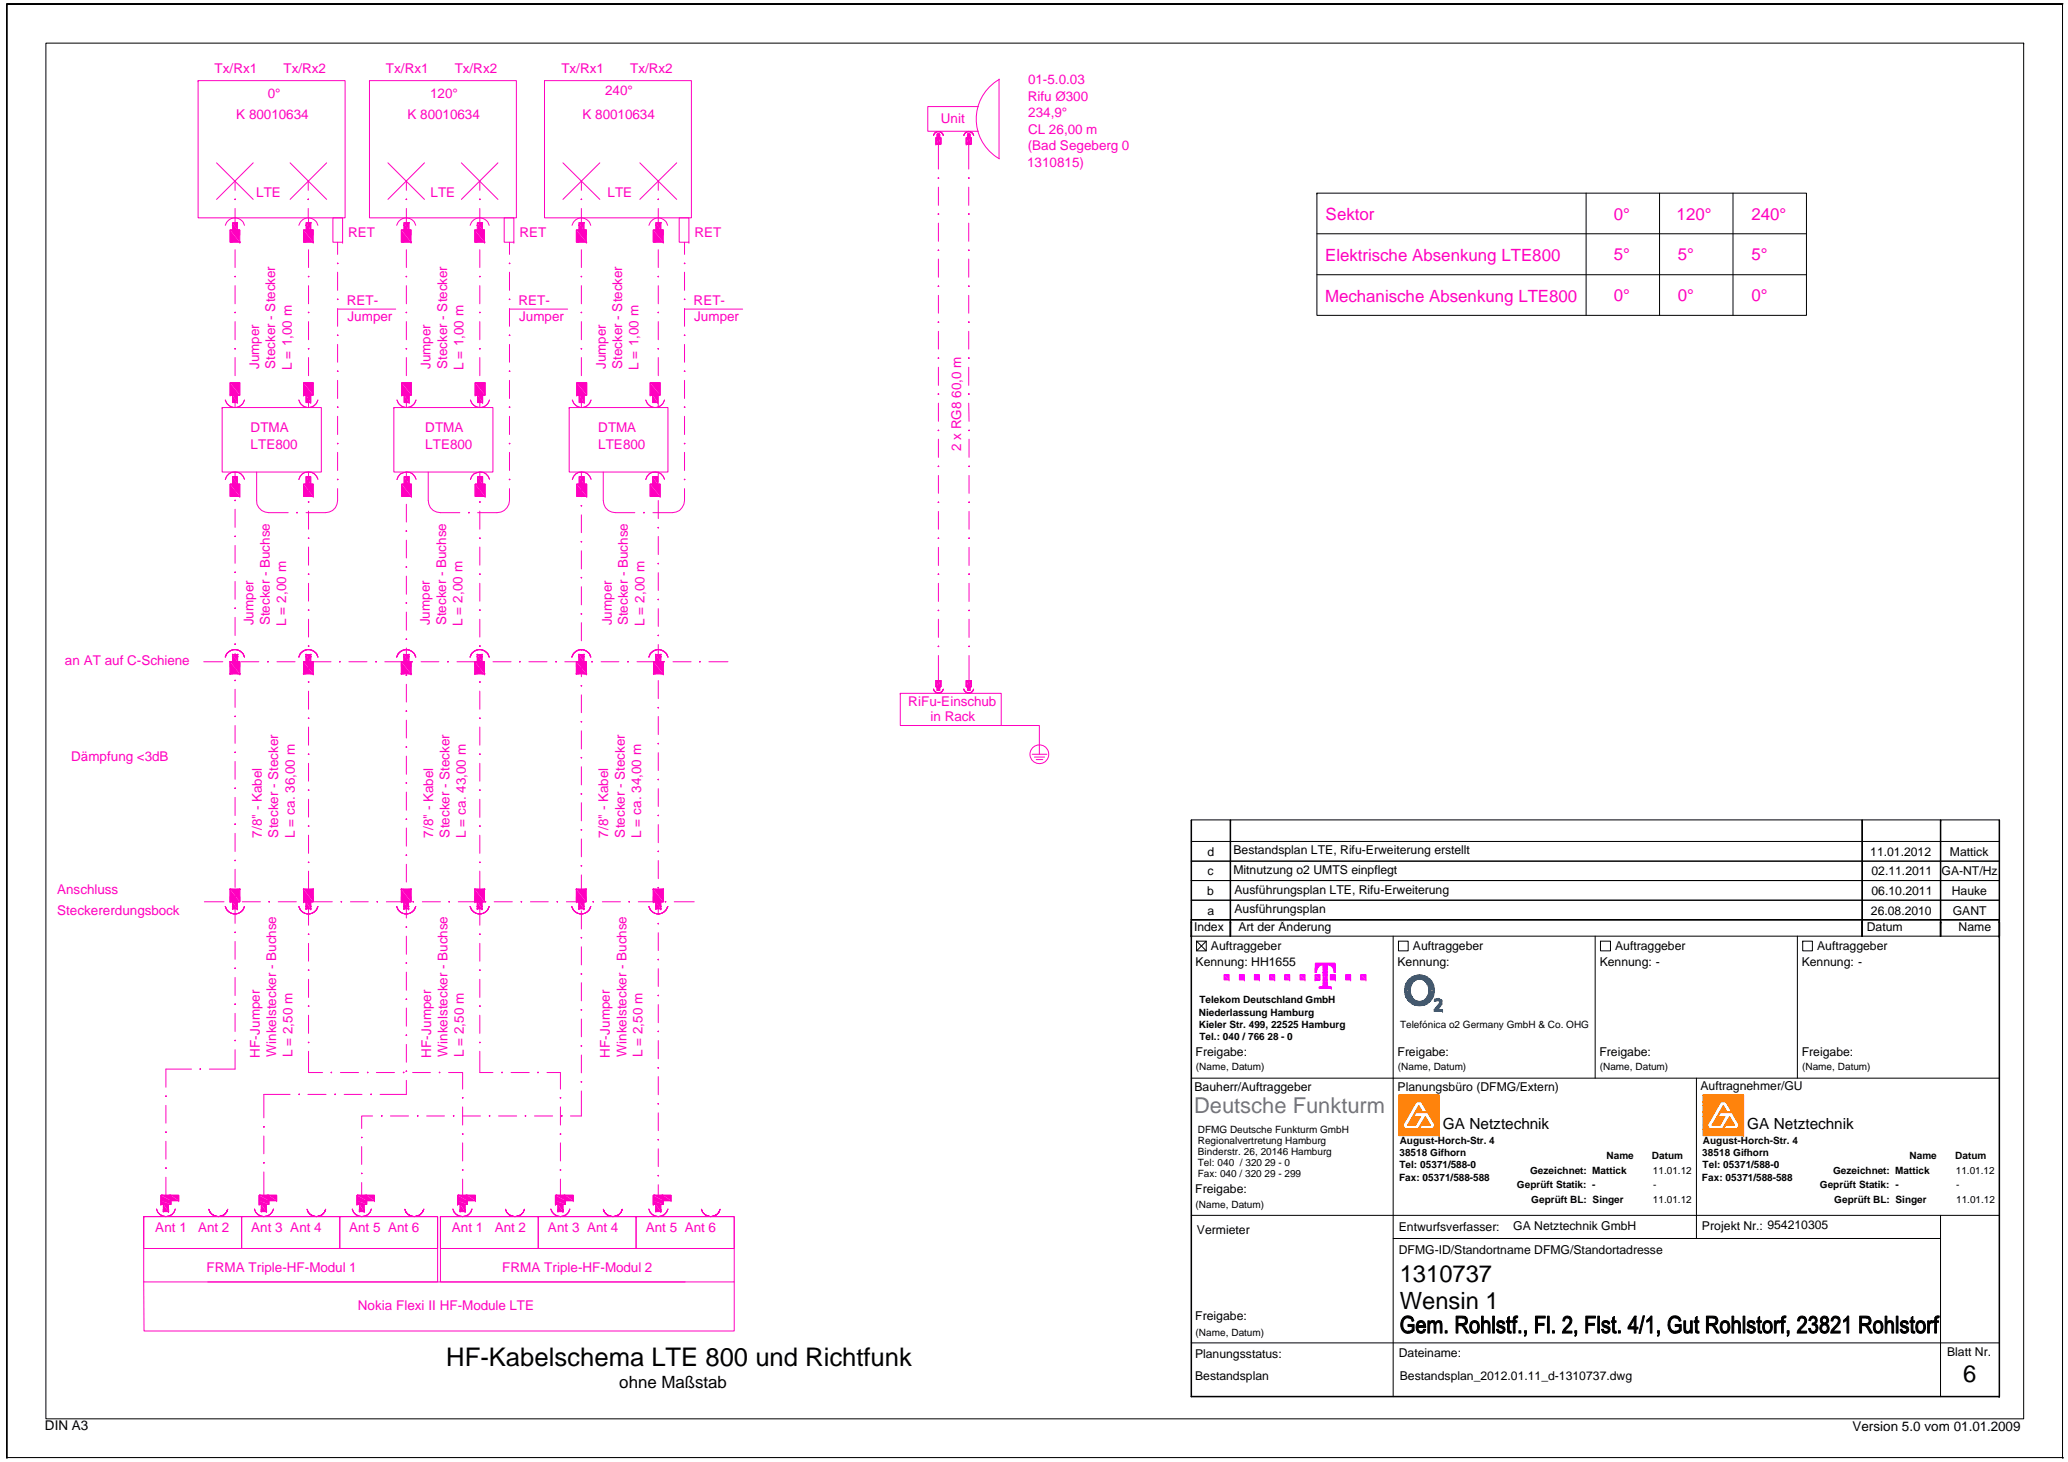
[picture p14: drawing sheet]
<svg xmlns="http://www.w3.org/2000/svg" width="420mm" height="297mm" viewBox="0 0 420 297" stroke-linecap="round" stroke-linejoin="round" font-family="sans-serif">
<defs><g id="words">
<text font-size="5.2" x="90.7" y="277.6">HF-Kabelschema LTE 800 und Richtfunk</text>
<g font-size="4.8">
<text x="284.4" y="260.5">1310737</text>
<text x="284.4" y="265.9">Wensin 1</text>
<text x="398.8" y="280.8">6</text>
</g>
<text font-size="4.4" fill="#5c5cb8" x="242.6" y="226.2">Deutsche Funkturm</text>
<g font-size="3.4" fill="#ff00bf">
<text x="269.3" y="44.7">Sektor</text>
<text x="327.9" y="44.7">0°</text>
<text x="340.6" y="44.7">120°</text>
<text x="355.8" y="44.7">240°</text>
<text x="269.2" y="53">Elektrische Absenkung LTE800</text>
<text x="327.9" y="52.9">5°</text>
<text x="340.9" y="52.9">5°</text>
<text x="355.8" y="52.9">5°</text>
<text x="269.2" y="61.3">Mechanische Absenkung LTE800</text>
<text x="327.9" y="61.2">0°</text>
<text x="340.9" y="61.2">0°</text>
<text x="355.8" y="61.2">0°</text>
</g>
<text font-size="3.4" x="125.8" y="282">ohne Maßstab</text>
<g font-size="3.1">
<text x="293.1" y="229.4">GA Netztechnik</text>
<text x="355" y="229.4">GA Netztechnik</text>
</g>
<g font-size="2.7" fill="#ff00bf">
<text x="43.6" y="14.9">Tx/Rx1</text>
<text x="57.6" y="14.9">Tx/Rx2</text>
<text x="78.4" y="14.9">Tx/Rx1</text>
<text x="92.4" y="14.9">Tx/Rx2</text>
<text x="114" y="14.9">Tx/Rx1</text>
<text x="128.1" y="14.9">Tx/Rx2</text>
<text x="208.9" y="17.1">01-5.0.03</text>
<text x="54.4" y="19.8">0°</text>
<text x="87.4" y="19.8">120°</text>
<text x="122.9" y="19.4">240°</text>
<text x="208.8" y="20.5">Rifu Ø300</text>
<text x="208.9" y="23.8">234,9°</text>
<text x="48" y="24.2">K 80010634</text>
<text x="82.8" y="24.2">K 80010634</text>
<text x="118.3" y="24.2">K 80010634</text>
<text x="191.1" y="25">Unit</text>
<text x="208.9" y="27.2">CL 26,00 m</text>
<text x="208.7" y="33.9">1310815)</text>
<text x="208.8" y="30.5">(Bad Segeberg 0</text>
<text x="52.1" y="40">LTE</text>
<text x="87.5" y="40">LTE</text>
<text x="123.5" y="40">LTE</text>
<text x="70.7" y="48.2">RET</text>
<text x="105.5" y="48.2">RET</text>
<text x="141.1" y="48.2">RET</text>
<text x="70.5" y="62">RET-</text>
<text x="70.6" y="65.3">Jumper</text>
<text x="105.3" y="62">RET-</text>
<text x="105.5" y="65.3">Jumper</text>
<text x="140.9" y="62">RET-</text>
<text x="141" y="65.3">Jumper</text>
<text x="52.6" y="75" transform="rotate(-90 52.6 75)">Jumper</text>
<text x="55.9" y="75" transform="rotate(-90 55.9 75)">Stecker - Stecker</text>
<text x="59.3" y="75.1" transform="rotate(-90 59.3 75.1)">L = 1,00 m</text>
<text x="87.5" y="75" transform="rotate(-90 87.5 75)">Jumper</text>
<text x="90.9" y="75" transform="rotate(-90 90.9 75)">Stecker - Stecker</text>
<text x="94.2" y="75.1" transform="rotate(-90 94.2 75.1)">L = 1,00 m</text>
<text x="123.1" y="75" transform="rotate(-90 123.1 75)">Jumper</text>
<text x="126.4" y="75" transform="rotate(-90 126.4 75)">Stecker - Stecker</text>
<text x="129.7" y="75.1" transform="rotate(-90 129.7 75.1)">L = 1,00 m</text>
<text x="50.9" y="87.8">DTMA</text>
<text x="86.4" y="87.8">DTMA</text>
<text x="121.5" y="87.8">DTMA</text>
<text x="50.9" y="91.1">LTE800</text>
<text x="86.4" y="91.1">LTE800</text>
<text x="121.5" y="91.1">LTE800</text>
<text x="195.3" y="91.7" transform="rotate(-90 195.3 91.7)">2 x RG8 60,0 m</text>
<text x="51.5" y="127.1" transform="rotate(-90 51.5 127.1)">Jumper</text>
<text x="54.9" y="127.1" transform="rotate(-90 54.9 127.1)">Stecker - Buchse</text>
<text x="58.2" y="127.2" transform="rotate(-90 58.2 127.2)">L = 2,00 m</text>
<text x="87.3" y="127.1" transform="rotate(-90 87.3 127.1)">Jumper</text>
<text x="90.7" y="127.1" transform="rotate(-90 90.7 127.1)">Stecker - Buchse</text>
<text x="94" y="127.2" transform="rotate(-90 94 127.2)">L = 2,00 m</text>
<text x="124.3" y="127.1" transform="rotate(-90 124.3 127.1)">Jumper</text>
<text x="127.6" y="127.1" transform="rotate(-90 127.6 127.1)">Stecker - Buchse</text>
<text x="130.9" y="127.2" transform="rotate(-90 130.9 127.2)">L = 2,00 m</text>
<text x="13.2" y="135.1">an AT auf C-Schiene</text>
<text x="184.5" y="143.3">RiFu-Einschub</text>
<text x="189" y="146.5">in Rack</text>
<text x="14.5" y="154.7">Dämpfung &lt;3dB</text>
<text x="53.2" y="170.2" transform="rotate(-90 53.2 170.2)">7/8&quot; - Kabel</text>
<text x="56.5" y="170.2" transform="rotate(-90 56.5 170.2)">Stecker - Stecker</text>
<text x="59.9" y="170.2" transform="rotate(-90 59.9 170.2)">L = ca. 36,00 m</text>
<text x="88" y="170.2" transform="rotate(-90 88 170.2)">7/8&quot; - Kabel</text>
<text x="91.3" y="170.2" transform="rotate(-90 91.3 170.2)">Stecker - Stecker</text>
<text x="94.7" y="170.2" transform="rotate(-90 94.7 170.2)">L = ca. 43,00 m</text>
<text x="123.6" y="170.2" transform="rotate(-90 123.6 170.2)">7/8&quot; - Kabel</text>
<text x="126.9" y="170.2" transform="rotate(-90 126.9 170.2)">Stecker - Stecker</text>
<text x="130.2" y="170.2" transform="rotate(-90 130.2 170.2)">L = ca. 34,00 m</text>
<text x="11.6" y="181.7">Anschluss</text>
<text x="11.6" y="186">Steckererdungsbock</text>
<text x="52.8" y="214.9" transform="rotate(-90 52.8 214.9)">HF-Jumper</text>
<text x="56.1" y="214.7" transform="rotate(-90 56.1 214.7)">Winkelstecker - Buchse</text>
<text x="59.4" y="214.8" transform="rotate(-90 59.4 214.8)">L = 2,50 m</text>
<text x="87.6" y="214.9" transform="rotate(-90 87.6 214.9)">HF-Jumper</text>
<text x="90.9" y="214.7" transform="rotate(-90 90.9 214.7)">Winkelstecker - Buchse</text>
<text x="94.2" y="214.8" transform="rotate(-90 94.2 214.8)">L = 2,50 m</text>
<text x="123.9" y="214.9" transform="rotate(-90 123.9 214.9)">HF-Jumper</text>
<text x="127.3" y="214.7" transform="rotate(-90 127.3 214.7)">Winkelstecker - Buchse</text>
<text x="130.6" y="214.8" transform="rotate(-90 130.6 214.8)">L = 2,50 m</text>
<text x="31.5" y="250.2">Ant 1</text>
<text x="40.2" y="250.2">Ant 2</text>
<text x="51" y="250.2">Ant 3 Ant 4</text>
<text x="70.9" y="250.2">Ant 5 Ant 6</text>
<text x="91.8" y="250.2">Ant 1</text>
<text x="100.5" y="250.2">Ant 2</text>
<text x="111.3" y="250.2">Ant 3 Ant 4</text>
<text x="131.2" y="250.2">Ant 5 Ant 6</text>
<text x="42" y="258.4">FRMA Triple-HF-Modul 1</text>
<text x="102" y="258.4">FRMA Triple-HF-Modul 2</text>
<text x="72.7" y="266.2">Nokia Flexi II HF-Module LTE</text>
</g>
<g font-size="2.7">
<text x="9.1" y="290.6">DIN A3</text>
<text x="376.4" y="290.6">Version 5.0 vom 01.01.2009</text>
</g>
<g font-size="2.5">
<text x="245.3" y="173.8">d</text>
<text x="250.6" y="173.6">Bestandsplan LTE, Rifu-Erweiterung erstellt</text>
<text x="380" y="173.8">11.01.2012</text>
<text x="396.2" y="173.8">Mattick</text>
<text x="245.3" y="177.8">c</text>
<text x="250.6" y="177.6">Mitnutzung o2 UMTS einpflegt</text>
<text x="380.2" y="177.8">02.11.2011</text>
<text x="394.4" y="177.8">GA-NT/Hz</text>
<text x="245.3" y="181.8">b</text>
<text x="245.3" y="185.8">a</text>
<text x="250.8" y="185.6">Ausführungsplan</text>
<text x="250.8" y="181.6">Ausführungsplan LTE, Rifu-Erweiterung</text>
<text x="380.1" y="185.8">26.08.2010</text>
<text x="380.2" y="181.8">06.10.2011</text>
<text x="396.6" y="181.8">Hauke</text>
<text x="396.7" y="185.8">GANT</text>
<text x="242.6" y="189.1">Index</text>
<text x="251.6" y="189.1">Art der Änderung</text>
<text x="379.3" y="189.1">Datum</text>
<text x="397.9" y="189.1">Name</text>
<text x="242.9" y="196.3">Kennung: HH1655</text>
<text x="246" y="193.1">Auftraggeber</text>
<text x="283.9" y="196.3">Kennung:</text>
<text x="287.1" y="193.1">Auftraggeber</text>
<text x="325" y="196.3">Kennung: -</text>
<text x="328.1" y="193.1">Auftraggeber</text>
<text x="366.1" y="196.3">Kennung: -</text>
<text x="369.2" y="193.1">Auftraggeber</text>
<text x="242.9" y="214.6">Freigabe:</text>
<text x="283.9" y="214.6">Freigabe:</text>
<text x="325" y="214.6">Freigabe:</text>
<text x="366.1" y="214.6">Freigabe:</text>
<text x="242.7" y="221.6">Bauherr/Auftraggeber</text>
<text x="283.9" y="221.6">Planungsbüro (DFMG/Extern)</text>
<text x="345.5" y="221.5">Auftragnehmer/GU</text>
<text x="242.9" y="242.4">Freigabe:</text>
<text x="243.2" y="250.8">Vermieter</text>
<text x="284.2" y="250">Entwurfsverfasser:</text>
<text x="307.4" y="250">GA Netztechnik GmbH</text>
<text x="345.8" y="250">Projekt Nr.: 954210305</text>
<text x="284.2" y="254.9">DFMG-ID/Standortname DFMG/Standortadresse</text>
<text x="242.9" y="268.3">Freigabe:</text>
<text x="242.8" y="276">Planungsstatus:</text>
<text x="284.2" y="275.7">Dateiname:</text>
<text x="395.6" y="275.6">Blatt Nr.</text>
<text x="242.8" y="280.4">Bestandsplan</text>
<text x="284.4" y="280.5">Bestandsplan_2012.01.11_d-1310737.dwg</text>
</g>
<g font-size="2">
<text x="243.7" y="203.8">Telekom Deutschland GmbH</text>
<text x="243.6" y="206.4">Niederlassung Hamburg</text>
<text x="243.6" y="208.8">Kieler Str. 499, 22525 Hamburg</text>
<text x="284.4" y="208.8">Telefónica o2 Germany GmbH &amp; Co. OHG</text>
<text x="243.7" y="211.3">Tel.: 040 / 766 28 - 0</text>
<text x="243" y="217.3">(Name, Datum)</text>
<text x="284" y="217.3">(Name, Datum)</text>
<text x="325" y="217.3">(Name, Datum)</text>
<text x="366.1" y="217.3">(Name, Datum)</text>
<text x="243.4" y="230.2">DFMG Deutsche Funkturm GmbH</text>
<text x="243.4" y="232.4">Regionalvertretung Hamburg</text>
<text x="284.4" y="232.5">August-Horch-Str. 4</text>
<text x="346" y="232.5">August-Horch-Str. 4</text>
<text x="243.4" y="234.7">Binderstr. 26, 20146 Hamburg</text>
<text x="243.4" y="236.9">Tel: 040 / 320 29 - 0</text>
<text x="243.4" y="239.2">Fax: 040 / 320 29 - 299</text>
<text x="284.3" y="239.9">Fax: 05371/588-588</text>
<text x="284.3" y="234.9">38518 Gifhorn</text>
<text x="284.3" y="237.4">Tel: 05371/588-0</text>
<text x="310.9" y="238.5">Gezeichnet: Mattick</text>
<text x="326.4" y="235.5">Name</text>
<text x="335.6" y="235.5">Datum</text>
<text x="335.8" y="238.6">11.01.12</text>
<text x="345.8" y="239.9">Fax: 05371/588-588</text>
<text x="345.9" y="234.9">38518 Gifhorn</text>
<text x="345.9" y="237.4">Tel: 05371/588-0</text>
<text x="372.4" y="238.5">Gezeichnet: Mattick</text>
<text x="388" y="235.5">Name</text>
<text x="397.2" y="235.5">Datum</text>
<text x="397.4" y="238.6">11.01.12</text>
<text x="242.9" y="245.5">(Name, Datum)</text>
<text x="308.2" y="241.4">Geprüft Statik: -</text>
<text x="311.1" y="244.4">Geprüft BL: Singer</text>
<text x="335.8" y="244.5">11.01.12</text>
<text x="335.9" y="241.5">-</text>
<text x="369.7" y="241.4">Geprüft Statik: -</text>
<text x="372.7" y="244.4">Geprüft BL: Singer</text>
<text x="397.4" y="241.5">-</text>
<text x="397.4" y="244.5">11.01.12</text>
<text x="242.9" y="271.4">(Name, Datum)</text>
</g>
</g></defs>
<g fill="none" stroke="#ff00bf" stroke-width=".2">
<path d="M47.7 48.9h.1M47.7 56.2h.1M47.7 48.8h.1M47.7 56.1h.1M47.8 44.3v2.8M47.8 50.7v3.7M47.8 58v3.7M62.6 48.9h.1M62.6 56.2h.1M62.7 48.8h.1M62.7 56.1h.1M62.7 44.3v2.8"/>
<path d="M62.7 50.7v3.7M62.7 58v3.7M82.5 48.9h.1M82.5 56.2h.1M82.5 48.8h.1M82.5 56.1h.1M82.6 44.3v2.8M82.6 50.7v3.7M82.6 58v3.7M97.4 48.9h.1M97.4 56.2h.1M97.5 48.8h.1"/>
<path d="M97.5 56.1h.1M97.5 44.3v2.8M97.5 50.7v3.7M97.5 58v3.7M118.1 48.9h.1M118.1 56.2h.1M118.1 48.8h.1M118.1 56.1h.1M118.1 50.7v3.7M118.1 58v3.7M118.1 44.3v2.8M47.7 63.5h.1"/>
<path d="M47.7 70.9h.1M47.7 70.8h.1M47.7 78.1h.1M47.7 78.2h.1M47.8 65.3v3.7M47.8 72.6v3.7M62.6 63.5h.1M62.6 70.9h.1M62.6 70.8h.1M62.6 78.1h.1M62.7 78.2h.1M62.7 65.3v3.7"/>
<path d="M62.7 72.6v3.7M82.5 63.5h.1M82.5 70.9h.1M82.5 70.8h.1M82.5 78.1h.1M82.5 78.2h.1M82.6 65.3v3.7M82.6 72.6v3.7M97.4 63.5h.1M97.4 70.9h.1M97.4 70.8h.1M97.4 78.1h.1"/>
<path d="M97.5 78.2h.1M97.5 65.3v3.7M97.5 72.6v3.7M118.1 63.5h.1M118.1 70.9h.1M118.1 70.8h.1M118.1 78.1h.1M118.1 78.2h.1M118.1 65.3v3.7M118.1 72.6v3.7M47.8 80v2.8M47.8 95.9v3.9"/>
<path d="M62.7 80v2.8M62.7 95.9v4.3M82.6 80v2.8M82.6 95.9v2.9M97.5 80v2.8M97.5 95.9v4.3M118.1 80v2.8M118.1 95.9v5M47.7 101.6h.1M47.7 101.7h.1M47.7 108.9h.1M47.7 109h.1"/>
<path d="M47.7 116.3h.1M47.7 116.2h.1M47.8 103.5v3.6M47.8 110.8v3.6M47.8 118.1v3.7M62.6 102h.1M62.6 109.4h.1M62.6 109.3h.1M62.6 116.6h.1M62.7 116.7h.1M62.7 103.8v3.7M62.7 111.1v3.7"/>
<path d="M62.7 118.5v3.6M82.5 100.6h.1M82.5 107.9h.1M82.5 115.2h.1M82.5 100.5h.1M82.5 107.8h.1M82.6 102.4v3.7M82.6 109.7v3.7M82.6 117.1v3.6M97.4 102h.1M97.4 109.4h.1M97.4 109.3h.1"/>
<path d="M97.4 116.6h.1M97.5 116.7h.1M97.5 103.8v3.7M97.5 111.1v3.7M97.5 118.5v3.6M118.1 102.8h.1M118.1 102.7h.1M118.1 110h.1M118.1 117.3h.1M118.1 117.4h.1M118.1 110.1h.1M118.1 104.6v3.6"/>
<path d="M118.1 111.9v3.7M118.1 119.2v3.7M47.7 123.6h.1M47.7 123.5h.1M47.7 130.9h.1M47.7 138.2h.1M47.7 138.3h.1M47.8 125.4v3.7M47.8 132.7v3.7M62.6 123.9h.1M62.6 124h.1M62.6 131.3h.1"/>
<path d="M62.6 131.2h.1M62.6 138.6h.1M62.6 138.5h.1M62.7 124h.1M62.7 131.2h.1M62.7 125.8v3.6M62.7 133.1v3.7M82.5 122.5h.1M82.5 129.8h.1M82.5 129.9h.1M82.5 137.1h.1M82.5 137.2h.1"/>
<path d="M82.5 122.6h.1M82.6 124.4v3.6M82.6 131.7v3.6M82.6 139v3.6M97.4 123.9h.1M97.4 124h.1M97.4 131.3h.1M97.4 131.2h.1M97.4 138.6h.1M97.4 138.5h.1M97.5 124h.1M97.5 131.2h.1"/>
<path d="M97.5 125.8v3.6M97.5 133.1v3.7M118.1 124.7h.1M118.1 132h.1M118.1 139.4h.1M118.1 139.3h.1M118.1 124.8h.1M118.1 126.5v3.7M118.1 133.9v3.6M47.7 145.5h.1M47.7 145.6h.1M47.7 152.9h.1"/>
<path d="M47.7 152.8h.1M47.8 140v3.7M47.8 147.4v3.6M47.8 154.7v3.6M62.6 146h.1M62.6 145.9h.1M62.6 153.3h.1M62.6 153.2h.1M62.7 140.4v3.7M62.7 147.7v3.7M62.7 155.1v3.6M82.5 144.5h.1"/>
<path d="M82.5 144.4h.1M82.5 151.8h.1M82.5 151.7h.1M82.5 159.1h.1M82.5 159h.1M82.6 146.3v3.6M82.6 153.6v3.7M97.4 146h.1M97.4 145.9h.1M97.4 153.3h.1M97.4 153.2h.1M97.5 140.4v3.7"/>
<path d="M97.5 147.7v3.7M97.5 155.1v3.6M118.1 146.6h.1M118.1 153.9h.1M118.1 146.7h.1M118.1 154h.1M118.1 141.2v3.6M118.1 148.5v3.7M118.1 155.8v3.7M47.7 160.2h.1M47.7 160.1h.1M47.7 167.5h.1"/>
<path d="M47.7 167.4h.1M47.7 174.9h.1M47.7 174.8h.1M47.8 162v3.7M47.8 169.3v3.7M47.8 176.6v3.7M62.6 160.5h.1M62.6 167.9h.1M62.6 167.8h.1M62.6 175.2h.1M62.7 160.6h.1M62.7 167.8h.1"/>
<path d="M62.7 175.2h.1M62.7 162.4v3.6M62.7 169.7v3.7M62.7 177v3.7M82.5 166.5h.1M82.5 166.4h.1M82.5 173.7h.1M82.5 173.8h.1M82.6 160.9v3.7M82.6 168.2v3.7M82.6 175.6v3.6M97.4 160.5h.1"/>
<path d="M97.4 167.9h.1M97.4 167.8h.1M97.4 175.2h.1M97.5 160.6h.1M97.5 167.8h.1M97.5 175.2h.1M97.5 162.4v3.7M97.5 169.7v3.7M97.5 177v3.7M118.1 161.3h.1M118.1 168.6h.1M118.1 175.9h.1"/>
<path d="M118.1 161.4h.1M118.1 163.1v3.7M118.1 170.5v3.6M118.1 177.8v3.6M41.5 183.2h4M45.8 184.2a2.01 2.01 0 0 0 1.9 1.5 2.01 2.01 0 0 0 2-1.5 2.01 2.01 0 0 1-2 1.5 2.01 2.01 0 0 1-1.9-1.5zM46.7 180.7h.1M46.7 180.6h.1M46.7 182.2v1h.6v1.5M47.2 184.1h.1M47.2 184.6h.1M47.2 184.7h.1"/>
<path d="M47.2 184.2h.1M47.3 180.7h-.6v2.5M47.3 183.2h.1M47.7 182.1h.1M47.7 189.4h.1M47.7 196.8h.1M47.7 196.7h.1M47.7 182.2h.1M47.7 189.5h.1M47.8 184v3.6M47.8 191.3v3.6M47.8 198.6v3.7"/>
<path d="M48.2 184.1h.1M48.2 184.6h.1M48.2 184.7h.1M48.2 184.2h.1M48.2 180.7h.5v2.5M48.7 180.7h.1M48.7 180.6h.1M48.7 182.2v1h-.5v1.5M49.2 183.2h3.7M54.6 183.2h.1M56.5 183.2h3.7M60.7 184.2a1.99 1.99 0 0 0 2 1.5 1.99 1.99 0 0 0 1.9-1.5 1.99 1.99 0 0 1-1.9 1.5 1.99 1.99 0 0 1-2-1.5z"/>
<path d="M61.6 180.7h.1M61.6 180.6h.1M61.7 182.2v1h.5v1.5M62 183.2h.1M62.1 184.1h.1M62.1 184.6h.1M62.1 184.7h.1M62.2 184.2h.1M62.2 184.7h.1M62.2 180.7h-.5v2.5M62.6 182.5h.1M62.6 189.8h.1"/>
<path d="M62.6 197.1h.1M62.7 182.5h.1M62.7 197.2h.1M62.7 184.4v3.6M62.7 191.7v3.6M62.7 199v3.6M63.1 184.1h.1M63.1 184.6h.1M63.1 184.7h.1M63.1 184.2h.1M63.1 180.7h.5v2.5M63.6 180.7h.1"/>
<path d="M63.6 180.6h.1M63.6 182.2v1h-.5v1.5M63.8 183.2h3.7M69.3 183.2h.1M71.2 183.2h3.6M76.6 183.2h.1M78.5 183.2h3.6M80.6 184.2a1.99 1.99 0 0 0 1.9 1.5 1.99 1.99 0 0 0 2-1.5 1.99 1.99 0 0 1-2 1.5 1.99 1.99 0 0 1-1.9-1.5zM81.5 180.7h.1M81.5 180.6h.1M81.5 182.2v1h.6v1.5M82 184.1h.1"/>
<path d="M82 184.6h.1M82 184.2h.1M82 184.7h.1M82.1 180.7h-.6v2.5M82.5 181h.1M82.5 181.1h.1M82.5 188.4h.1M82.5 188.3h.1M82.5 195.7h.1M82.5 195.6h.1M82.6 182.9v3.6M82.6 190.2v3.7"/>
<path d="M82.6 197.5v3.7M83 184.1h.1M83 184.6h.1M83 184.7h.1M83 184.2h.1M83 180.7h.5v2.5M83.5 180.7h.1M83.5 180.6h.1M83.5 182.2v1h-.5v1.5M83.9 183.2h.1M85.8 183.2h3.7M91.2 183.2h.1"/>
<path d="M93.1 183.2h3.7M95.5 184.2a1.99 1.99 0 0 0 2 1.5 1.99 1.99 0 0 0 1.9-1.5 1.99 1.99 0 0 1-1.9 1.5 1.99 1.99 0 0 1-2-1.5zM96.4 180.7h.1M96.4 180.6h.1M96.5 182.2v1h.5v1.5M96.9 184.1h.1M96.9 184.6h.1M96.9 184.7h.1M97 184.2h.1M97 184.7h.1M97 180.7h-.5v2.5M97.4 182.5h.1"/>
<path d="M97.4 189.8h.1M97.4 197.1h.1M97.5 182.5h.1M97.5 197.2h.1M97.5 184.4v3.6M97.5 191.7v3.6M97.5 199v3.6M97.9 184.1h.1M97.9 184.6h.1M97.9 184.7h.1M97.9 184.2h.1M97.9 180.7h.5v2.5"/>
<path d="M98.4 180.7h.1M98.4 180.6h.1M98.4 182.2v1h-.5v1.5M98.6 183.2h.1M100.4 183.2h3.7M105.9 183.2h.1M107.8 183.2h3.6M113.2 183.2h.1M115.1 183.2h3.6M116.2 184.2a2 2 0 0 0 1.9 1.5 2 2 0 0 0 1.9-1.5 1.99 1.99 0 0 1-1.9 1.5 1.99 1.99 0 0 1-1.9-1.5zM117.1 180.7h.1M117.1 180.6h.1"/>
<path d="M117.1 182.2v1h.5v1.5M117.6 184.1h.1M117.6 184.6h.1M117.6 184.7h.1M117.6 184.2h.1M117.6 180.7h-.5v2.5M118.1 183.2h.1M118.1 190.5h.1M118.1 197.8h.1M118.1 197.9h.1M118.1 190.6h.1M118.1 185.1v3.6"/>
<path d="M118.1 192.4v3.6M118.1 199.7v3.6M118.6 184.1h.1M118.6 184.6h.1M118.6 184.7h.1M118.6 184.2h.1M118.6 180.7h.5v2.5M119 180.7h.1M119 180.6h.1M119.1 182.2v1h-.5v1.5M120.5 183.2h.1M122.4 183.2h3.7"/>
<path d="M127.8 183.2h.1M129.7 183.2h3.7M132.7 180.7h.1M132.7 180.6h.1M132.7 182.2v1h.5v1.5M133.2 184.1h.1M133.2 184.6h.1M133.2 184.7h.1M133.2 184.2h.1M133.2 180.7h-.5v2.5M134.2 184.1h.1M134.2 184.6h.1"/>
<path d="M134.2 184.7h.1M134.2 184.2h.1M134.2 180.7h.6v2.5M134.7 180.7h.1M134.7 180.6h.1M134.8 182.2v1h-.6v1.5M135.2 183.2h.1M135.6 184.2a1.96 1.96 0 0 1-1.9 1.5 1.96 1.96 0 0 1-1.9-1.5 1.99 1.99 0 0 0 2 1.5 1.99 1.99 0 0 0 1.9-1.5M137 183.2h4M47.7 204.1h.1M47.7 204h.1M47.7 211.4h.1"/>
<path d="M47.8 205.9v3.7M47.8 213.3v3.9M62.6 204.4h.1M62.6 211.8h.1M62.7 204.5h.1M62.7 204.4h.1M62.7 206.3v3.7M62.7 213.6v4.3M82.5 203.1h.1M82.5 203h.1M82.5 210.3h.1M82.5 217.7h.1"/>
<path d="M82.5 217.6h.1M82.5 210.4h.1M82.6 204.8v3.7M82.6 212.2v3.6M82.6 219.5v2.9M97.4 204.4h.1M97.4 211.8h.1M97.5 204.5h.1M97.5 204.4h.1M97.5 206.3v3.7M97.5 213.6v4.3M118.1 205.1h.1"/>
<path d="M118.1 205.2h.1M118.1 212.5h.1M118.1 219.8h.1M118.1 212.6h.1M118.1 219.9h.1M118.1 207v3.7M118.1 214.4v3.6M118.1 221.7v5M29.2 260.5l.1 9.9h119.9v-9.9M42.2 260.5h97"/>
</g>
<path d="M46.7 180.7h2z" fill="#ff00bf"/>
<path d="M46.7 180.7h2z" fill="none" stroke="#ff00bf" stroke-width=".2"/>
<g fill="#ff00bf">
<path d="M46.7 180.7l2 2.5h-2z"/>
<path d="M46.7 180.7h2v2.5z"/>
</g>
<path d="M46.7 180.7h2v2.5h-2zM46.7 183.2h.1" fill="none" stroke="#ff00bf" stroke-width=".2"/>
<path d="M46.7 183.2h.6z" fill="#ff00bf"/>
<path d="M46.7 183.2h.6z" fill="none" stroke="#ff00bf" stroke-width=".2"/>
<path d="M48.2 183.2h.5z" fill="#ff00bf"/>
<path d="M48.2 183.2h.5z" fill="none" stroke="#ff00bf" stroke-width=".2"/>
<g fill="#ff00bf">
<path d="M47.3 184.7h.9z"/>
<path d="M47.3 183.2l.9 1.5h-.9z"/>
<path d="M47.3 183.2h.9v1.5z"/>
</g>
<path d="M47.3 183.2h.9v1.5h-.9zM48.2 184.7h.1" fill="none" stroke="#ff00bf" stroke-width=".2"/>
<path d="M61.7 180.7h1.9z" fill="#ff00bf"/>
<path d="M61.7 180.7h1.9z" fill="none" stroke="#ff00bf" stroke-width=".2"/>
<g fill="#ff00bf">
<path d="M61.7 180.7l1.9 2.5h-1.9z"/>
<path d="M61.7 180.7h1.9v2.5z"/>
</g>
<path d="M61.7 180.7h1.9v2.5h-1.9zM61.7 183.2h.1" fill="none" stroke="#ff00bf" stroke-width=".2"/>
<path d="M61.7 183.2h.5z" fill="#ff00bf"/>
<path d="M61.7 183.2h.5z" fill="none" stroke="#ff00bf" stroke-width=".2"/>
<path d="M63.1 183.2h.5z" fill="#ff00bf"/>
<path d="M63.1 183.2h.5z" fill="none" stroke="#ff00bf" stroke-width=".2"/>
<g fill="#ff00bf">
<path d="M62.2 184.7h.9z"/>
<path d="M62.2 183.2l.9 1.5h-.9z"/>
<path d="M62.2 183.2h.9v1.5z"/>
</g>
<path d="M62.2 183.2h.9v1.5h-.9zM63.1 184.7h.1" fill="none" stroke="#ff00bf" stroke-width=".2"/>
<path d="M81.5 180.7h2z" fill="#ff00bf"/>
<path d="M81.5 180.7h2z" fill="none" stroke="#ff00bf" stroke-width=".2"/>
<g fill="#ff00bf">
<path d="M81.5 180.7l2 2.5h-2z"/>
<path d="M81.5 180.7h2v2.5z"/>
</g>
<path d="M81.5 180.7h2v2.5h-2zM81.5 183.2h.1" fill="none" stroke="#ff00bf" stroke-width=".2"/>
<path d="M81.5 183.2h.6z" fill="#ff00bf"/>
<path d="M81.5 183.2h.6z" fill="none" stroke="#ff00bf" stroke-width=".2"/>
<path d="M83 183.2h.5z" fill="#ff00bf"/>
<path d="M83 183.2h.5z" fill="none" stroke="#ff00bf" stroke-width=".2"/>
<g fill="#ff00bf">
<path d="M82.1 184.7h.9z"/>
<path d="M82.1 183.2l.9 1.5h-.9z"/>
<path d="M82.1 183.2h.9v1.5z"/>
</g>
<path d="M82.1 183.2h.9v1.5h-.9zM83 184.7h.1" fill="none" stroke="#ff00bf" stroke-width=".2"/>
<path d="M96.5 180.7h1.9z" fill="#ff00bf"/>
<path d="M96.5 180.7h1.9z" fill="none" stroke="#ff00bf" stroke-width=".2"/>
<g fill="#ff00bf">
<path d="M96.5 180.7l1.9 2.5h-1.9z"/>
<path d="M96.5 180.7h1.9v2.5z"/>
</g>
<path d="M96.5 180.7h1.9v2.5h-1.9zM96.5 183.2h.1" fill="none" stroke="#ff00bf" stroke-width=".2"/>
<path d="M96.5 183.2h.5z" fill="#ff00bf"/>
<path d="M96.5 183.2h.5z" fill="none" stroke="#ff00bf" stroke-width=".2"/>
<path d="M97.9 183.2h.5z" fill="#ff00bf"/>
<path d="M97.9 183.2h.5z" fill="none" stroke="#ff00bf" stroke-width=".2"/>
<g fill="#ff00bf">
<path d="M97 184.7h.9z"/>
<path d="M97 183.2l.9 1.5h-.9z"/>
<path d="M97 183.2h.9v1.5z"/>
</g>
<path d="M97 183.2h.9v1.5h-.9zM97.9 184.7h.1" fill="none" stroke="#ff00bf" stroke-width=".2"/>
<path d="M117.1 180.7h2z" fill="#ff00bf"/>
<path d="M117.1 180.7h2z" fill="none" stroke="#ff00bf" stroke-width=".2"/>
<g fill="#ff00bf">
<path d="M117.1 180.7l2 2.5h-2z"/>
<path d="M117.1 180.7h2v2.5z"/>
</g>
<path d="M117.1 180.7h2v2.5h-2zM117.1 183.2h.1" fill="none" stroke="#ff00bf" stroke-width=".2"/>
<path d="M117.1 183.2h.5z" fill="#ff00bf"/>
<path d="M117.1 183.2h.5z" fill="none" stroke="#ff00bf" stroke-width=".2"/>
<path d="M118.6 183.2h.5z" fill="#ff00bf"/>
<path d="M118.6 183.2h.5z" fill="none" stroke="#ff00bf" stroke-width=".2"/>
<g fill="#ff00bf">
<path d="M117.6 184.7h1z"/>
<path d="M117.6 183.2l1 1.5h-1z"/>
<path d="M117.6 183.2h1v1.5z"/>
</g>
<path d="M117.6 183.2h1v1.5h-1zM118.6 184.7h.1M132.7 180.7h2.1zM132.7 180.7h2.1" fill="none" stroke="#ff00bf" stroke-width=".2"/>
<g fill="#ff00bf">
<path d="M132.7 180.7l2.1 2.5h-2.1z"/>
<path d="M132.7 180.7h2.1v2.5z"/>
</g>
<path d="M132.7 180.7h2.1v2.5h-2.1zM132.7 183.2h.1" fill="none" stroke="#ff00bf" stroke-width=".2"/>
<path d="M132.7 183.2h.5z" fill="#ff00bf"/>
<path d="M132.7 183.2h.5z" fill="none" stroke="#ff00bf" stroke-width=".2"/>
<path d="M134.2 183.2h.6z" fill="#ff00bf"/>
<path d="M134.2 183.2h.6z" fill="none" stroke="#ff00bf" stroke-width=".2"/>
<g fill="#ff00bf">
<path d="M133.2 184.7h1z"/>
<path d="M133.2 183.2l1 1.5h-1z"/>
<path d="M133.2 183.2h1v1.5z"/>
</g>
<g fill="none" stroke="#ff00bf" stroke-width=".2">
<path d="M133.2 183.2h1v1.5h-1zM134.2 184.7h.1M29.2 247.2h59.7v13.3h-59.7zM29.2 247.2h.1M29.2 247.2h19.9v6.5h-19.9zM31.8 245.7a1.95 1.95 0 0 0 1.9 1.5 1.95 1.95 0 0 0 1.9-1.5M32.7 242.9h2zM32.7 242.9h2M32.7 243.9h2M33.2 245.9h.1M33.2 245.8h.1M33.2 242.9h-.5v1.8h.3"/>
<path d="M34.2 246.2h.1M34.2 246.1h.1M34.5 242.8h.1M34.7 244v.7h-.5v1.5M49.1 247.2h19.9v6.5h-19.9zM49.1 247.2h.1M69 247.2h19.9v6.5h-19.9zM69 247.2h.1"/>
</g>
<g fill="#ff00bf">
<path d="M32.7 242.9l2 1h-2z"/>
<path d="M32.7 242.9h2v1z"/>
</g>
<path d="M32.7 242.9h2v1h-2z" fill="none" stroke="#ff00bf" stroke-width=".2"/>
<g fill="#ff00bf">
<path d="M32.7 243.9l2 .8h-2z"/>
<path d="M32.7 243.9h2v.8z"/>
</g>
<path d="M32.7 243.9h2v.8h-2zM32.7 244.7h.1" fill="none" stroke="#ff00bf" stroke-width=".2"/>
<path d="M32.7 244.7h.5z" fill="#ff00bf"/>
<path d="M32.7 244.7h.5z" fill="none" stroke="#ff00bf" stroke-width=".2"/>
<path d="M34.2 244.7h.5z" fill="#ff00bf"/>
<path d="M34.2 244.7h.5z" fill="none" stroke="#ff00bf" stroke-width=".2"/>
<g fill="#ff00bf">
<path d="M33.2 246.2h1z"/>
<path d="M33.2 244.7l1 1.5h-1z"/>
<path d="M33.2 244.7h1v1.5z"/>
</g>
<path d="M33.2 244.7h1v1.5h-1zM34.2 246.2h.1" fill="none" stroke="#ff00bf" stroke-width=".2"/>
<path d="M34.7 242.9h1.6z" fill="#ff00bf"/>
<path d="M34.7 242.9h1.6z" fill="none" stroke="#ff00bf" stroke-width=".2"/>
<g fill="#ff00bf">
<path d="M34.7 243.9h1.6z"/>
<path d="M34.7 242.9l1.6 1h-1.6z"/>
<path d="M34.7 242.9h1.6v1z"/>
</g>
<g fill="none" stroke="#ff00bf" stroke-width=".2">
<path d="M31.8 245.7a1.95 1.95 0 0 0 1.9 1.5 1.95 1.95 0 0 0 1.9-1.5M32.7 242.9h3.6v1h-3.6zM32.7 244v.7h.5v1.5M32.8 242.9h.1M32.8 242.8h.1M32.9 242.8h.1M33.2 246.2h.1M33.2 246.1h.1M34.2 245.9h.1M34.2 245.8h.1M34.2 242.9h.5v1.8h-.3M34.7 242.9h1.6v1h-1.6z"/>
<path d="M36.3 243.9h.1M42.4 245.7a1.99 1.99 0 0 0 1.9 1.5 1.99 1.99 0 0 0 2-1.5 1.99 1.99 0 0 1-2 1.5 1.99 1.99 0 0 1-1.9-1.5 1.99 1.99 0 0 0 1.9 1.5 1.99 1.99 0 0 0 2-1.5M51.7 245.7a1.99 1.99 0 0 0 1.9 1.5 1.99 1.99 0 0 0 2-1.5M53.1 245.9h.1M53.1 245.8h.1M53.1 242.9h-.4v1.8h.3M54.1 246.1h.1M54.4 242.9h.1M54.4 242.8h.1M54.6 244v.7h-.5l.1 1.5"/>
</g>
<path d="M52.7 242.9h1.9z" fill="#ff00bf"/>
<path d="M52.7 242.9h1.9z" fill="none" stroke="#ff00bf" stroke-width=".2"/>
<g fill="#ff00bf">
<path d="M52.7 243.9h1.9z"/>
<path d="M52.7 242.9l1.9 1h-1.9z"/>
<path d="M52.7 242.9h1.9v1z"/>
</g>
<path d="M52.7 242.9h1.9v1h-1.9z" fill="none" stroke="#ff00bf" stroke-width=".2"/>
<g fill="#ff00bf">
<path d="M52.7 243.9l1.9 .8h-1.9z"/>
<path d="M52.7 243.9h1.9v.8z"/>
</g>
<path d="M52.7 243.9h1.9v.8h-1.9zM52.7 244.7h.1" fill="none" stroke="#ff00bf" stroke-width=".2"/>
<path d="M52.7 244.7h.4z" fill="#ff00bf"/>
<path d="M52.7 244.7h.4z" fill="none" stroke="#ff00bf" stroke-width=".2"/>
<path d="M54.1 244.7h.5z" fill="#ff00bf"/>
<path d="M54.1 244.7h.5z" fill="none" stroke="#ff00bf" stroke-width=".2"/>
<g fill="#ff00bf">
<path d="M53.1 246.2h1z"/>
<path d="M53.1 244.7l1 1.5h-1z"/>
<path d="M53.1 244.7h1v1.5z"/>
</g>
<path d="M53.1 244.7h1v1.5h-1zM54.1 246.2h.1" fill="none" stroke="#ff00bf" stroke-width=".2"/>
<path d="M54.6 242.9h1.6z" fill="#ff00bf"/>
<path d="M54.6 242.9h1.6z" fill="none" stroke="#ff00bf" stroke-width=".2"/>
<g fill="#ff00bf">
<path d="M54.6 243.9h1.6z"/>
<path d="M54.6 242.9l1.6 1h-1.6z"/>
<path d="M54.6 242.9h1.6v1z"/>
</g>
<g fill="none" stroke="#ff00bf" stroke-width=".2">
<path d="M51.7 245.7a1.99 1.99 0 0 0 1.9 1.5 1.99 1.99 0 0 0 2-1.5M52.7 244v.7h.4l.1 1.5M52.7 242.9h3.5v1h-3.5zM52.7 242.9h.1M52.7 242.8h.1M52.8 242.8h.1M53.1 246.1h.1M54.1 245.9h.1M54.1 245.8h.1M54.1 242.9h.5v1.8h-.3M54.6 242.9h1.6v1h-1.6zM56.2 243.9h.1"/>
<path d="M62.4 245.7a1.95 1.95 0 0 0 1.9 1.5 1.95 1.95 0 0 0 1.9-1.5 1.95 1.95 0 0 1-1.9 1.5 1.95 1.95 0 0 1-1.9-1.5 1.95 1.95 0 0 0 1.9 1.5 1.95 1.95 0 0 0 1.9-1.5M71.6 245.7a1.99 1.99 0 0 0 1.9 1.5 1.99 1.99 0 0 0 1.9-1.5M73 245.9h.1M73 245.8h.1M73 242.9h-.5v1.8h.3M73.9 246.2h.2M73.9 246.1h.2M74 246.1h.1M74.3 242.9h.1M74.3 242.8h.1M74.5 244v.7h-.5v1.5"/>
</g>
<path d="M72.5 242.9h2z" fill="#ff00bf"/>
<path d="M72.5 242.9h2z" fill="none" stroke="#ff00bf" stroke-width=".2"/>
<g fill="#ff00bf">
<path d="M72.5 243.9h2z"/>
<path d="M72.5 242.9l2 1h-2z"/>
<path d="M72.5 242.9h2v1z"/>
</g>
<path d="M72.5 242.9h2v1h-2z" fill="none" stroke="#ff00bf" stroke-width=".2"/>
<g fill="#ff00bf">
<path d="M72.5 243.9l2 .8h-2z"/>
<path d="M72.5 243.9h2v.8z"/>
</g>
<path d="M72.5 243.9h2v.8h-2zM72.5 244.7h.1" fill="none" stroke="#ff00bf" stroke-width=".2"/>
<path d="M72.5 244.7h.5z" fill="#ff00bf"/>
<path d="M72.5 244.7h.5z" fill="none" stroke="#ff00bf" stroke-width=".2"/>
<path d="M74 244.7h.5z" fill="#ff00bf"/>
<path d="M74 244.7h.5z" fill="none" stroke="#ff00bf" stroke-width=".2"/>
<g fill="#ff00bf">
<path d="M73 246.2h1z"/>
<path d="M73 244.7l1 1.5h-1z"/>
<path d="M73 244.7h1v1.5z"/>
</g>
<path d="M73 244.7h1v1.5h-1zM74 246.2h.1" fill="none" stroke="#ff00bf" stroke-width=".2"/>
<path d="M74.5 242.9h1.6z" fill="#ff00bf"/>
<path d="M74.5 242.9h1.6z" fill="none" stroke="#ff00bf" stroke-width=".2"/>
<g fill="#ff00bf">
<path d="M74.5 243.9h1.6z"/>
<path d="M74.5 242.9l1.6 1h-1.6z"/>
<path d="M74.5 242.9h1.6v1z"/>
</g>
<g fill="none" stroke="#ff00bf" stroke-width=".2">
<path d="M71.6 245.7a1.99 1.99 0 0 0 1.9 1.5 1.99 1.99 0 0 0 1.9-1.5M72.5 242.9h3.6v1h-3.6zM72.5 244v.7h.5v1.5M72.6 242.9h.1M72.6 242.8h.1M73 246.2h.1M73 246.1h.1M73.9 245.9h.2M73.9 245.8h.2M74 242.9h.5v1.8h-.3M74.5 242.9h1.6v1h-1.6zM76.1 243.9h.1"/>
<path d="M82.2 245.7a1.99 1.99 0 0 0 2 1.5 1.99 1.99 0 0 0 1.9-1.5 1.99 1.99 0 0 1-1.9 1.5 1.99 1.99 0 0 1-2-1.5 1.99 1.99 0 0 0 2 1.5 1.99 1.99 0 0 0 1.9-1.5M89.5 247.2h59.7v13.3h-59.7zM89.5 247.2h.1M89.5 247.2h19.9v6.5h-19.9zM92 245.7a1.99 1.99 0 0 0 2 1.5 1.99 1.99 0 0 0 1.9-1.5M93.4 245.9h.1M93.4 245.8h.1M93.5 242.9h-.5v1.8h.3M94.5 246.1h.1M94.8 242.9h.1M94.8 242.8h.1M94.9 244v.7h-.4l.1 1.5"/>
<path d="M109.4 247.2h19.8v6.5h-19.8zM109.4 247.2h.1M129.2 247.2h20v6.5h-20zM129.2 247.2h.1"/>
</g>
<path d="M93 242.9h1.9z" fill="#ff00bf"/>
<path d="M93 242.9h1.9z" fill="none" stroke="#ff00bf" stroke-width=".2"/>
<g fill="#ff00bf">
<path d="M93 243.9h1.9z"/>
<path d="M93 242.9l1.9 1h-1.9z"/>
<path d="M93 242.9h1.9v1z"/>
</g>
<path d="M93 242.9h1.9v1h-1.9z" fill="none" stroke="#ff00bf" stroke-width=".2"/>
<g fill="#ff00bf">
<path d="M93 243.9l1.9 .8h-1.9z"/>
<path d="M93 243.9h1.9v.8z"/>
</g>
<path d="M93 243.9h1.9v.8h-1.9zM93 244.7h.1" fill="none" stroke="#ff00bf" stroke-width=".2"/>
<path d="M93 244.7h.5z" fill="#ff00bf"/>
<path d="M93 244.7h.5z" fill="none" stroke="#ff00bf" stroke-width=".2"/>
<path d="M94.5 244.7h.4z" fill="#ff00bf"/>
<path d="M94.5 244.7h.4z" fill="none" stroke="#ff00bf" stroke-width=".2"/>
<g fill="#ff00bf">
<path d="M93.5 246.2h1z"/>
<path d="M93.5 244.7l1 1.5h-1z"/>
<path d="M93.5 244.7h1v1.5z"/>
</g>
<path d="M93.5 244.7h1v1.5h-1zM94.5 246.2h.1" fill="none" stroke="#ff00bf" stroke-width=".2"/>
<path d="M94.9 242.9h1.7z" fill="#ff00bf"/>
<path d="M94.9 242.9h1.7z" fill="none" stroke="#ff00bf" stroke-width=".2"/>
<g fill="#ff00bf">
<path d="M94.9 243.9h1.7z"/>
<path d="M94.9 242.9l1.7 1h-1.7z"/>
<path d="M94.9 242.9h1.7v1z"/>
</g>
<g fill="none" stroke="#ff00bf" stroke-width=".2">
<path d="M92 245.7a1.99 1.99 0 0 0 2 1.5 1.99 1.99 0 0 0 1.9-1.5M93 242.9h3.6v1h-3.6zM93 244v.7h.5v1.5M93.1 242.9h.1M93.1 242.8h.1M93.4 246.1h.1M93.5 246.1h.1M94.5 245.9h.1M94.5 245.8h.1M94.5 242.9h.4v1.8h-.3M94.9 242.9h1.7v1h-1.7zM96.6 243.9h.1"/>
<path d="M102.7 245.7a1.99 1.99 0 0 0 1.9 1.5 1.99 1.99 0 0 0 2-1.5 1.99 1.99 0 0 1-2 1.5 1.99 1.99 0 0 1-1.9-1.5 1.99 1.99 0 0 0 1.9 1.5 1.99 1.99 0 0 0 2-1.5M111.9 245.7a1.99 1.99 0 0 0 1.9 1.5 1.99 1.99 0 0 0 2-1.5M112.8 242.9h2.1zM112.8 242.9h2.1M112.8 243.9h2.1M113.3 245.9h.1M113.3 245.8h.1M113.4 242.9h-.6v1.8h.4M114.3 246.2h.1M114.3 246.1h.1M114.4 246.1h.1M114.6 242.8h.2"/>
<path d="M114.7 242.8h.1M114.9 244v.7h-.5v1.5"/>
</g>
<g fill="#ff00bf">
<path d="M112.8 242.9l2.1 1h-2.1z"/>
<path d="M112.8 242.9h2.1v1z"/>
</g>
<path d="M112.8 242.9h2.1v1h-2.1z" fill="none" stroke="#ff00bf" stroke-width=".2"/>
<g fill="#ff00bf">
<path d="M112.8 243.9l2.1 .8h-2.1z"/>
<path d="M112.8 243.9h2.1v.8z"/>
</g>
<path d="M112.8 243.9h2.1v.8h-2.1zM112.8 244.7h.1" fill="none" stroke="#ff00bf" stroke-width=".2"/>
<path d="M112.8 244.7h.6z" fill="#ff00bf"/>
<path d="M112.8 244.7h.6z" fill="none" stroke="#ff00bf" stroke-width=".2"/>
<path d="M114.4 244.7h.5z" fill="#ff00bf"/>
<path d="M114.4 244.7h.5z" fill="none" stroke="#ff00bf" stroke-width=".2"/>
<g fill="#ff00bf">
<path d="M113.4 246.2h1z"/>
<path d="M113.4 244.7l1 1.5h-1z"/>
<path d="M113.4 244.7h1v1.5z"/>
</g>
<path d="M113.4 244.7h1v1.5h-1zM114.4 246.2h.1" fill="none" stroke="#ff00bf" stroke-width=".2"/>
<path d="M114.9 242.9h1.6z" fill="#ff00bf"/>
<path d="M114.9 242.9h1.6z" fill="none" stroke="#ff00bf" stroke-width=".2"/>
<g fill="#ff00bf">
<path d="M114.9 243.9h1.6z"/>
<path d="M114.9 242.9l1.6 1h-1.6z"/>
<path d="M114.9 242.9h1.6v1z"/>
</g>
<g fill="none" stroke="#ff00bf" stroke-width=".2">
<path d="M112 245.7a1.95 1.95 0 0 0 1.9 1.5 1.95 1.95 0 0 0 1.9-1.5M112.8 244v.7h.6v1.5M112.8 242.9h3.7v1h-3.7zM113 242.9h.1M113 242.8h.1M113.3 246.2h.1M113.3 246.1h.1M114.3 245.9h.1M114.3 245.8h.1M114.4 242.9h.5v1.8h-.3M114.9 242.9h1.6v1h-1.6zM116.5 243.9h.1"/>
<path d="M122.6 245.7a1.99 1.99 0 0 0 1.9 1.5 1.99 1.99 0 0 0 1.9-1.5 1.99 1.99 0 0 1-1.9 1.5 1.99 1.99 0 0 1-1.9-1.5 1.99 1.99 0 0 0 1.9 1.5 1.99 1.99 0 0 0 1.9-1.5M131.8 245.7a1.99 1.99 0 0 0 2 1.5 1.99 1.99 0 0 0 1.9-1.5M132.7 242.9h2.1zM132.7 242.9h2.1M132.7 243.9h2.1M133.2 245.9h.1M133.2 245.8h.1M133.2 242.9h-.5v1.8h.3M134.2 246.2h.1M134.2 246.1h.1M134.5 242.8h.1M134.8 244v.7h-.6v1.5"/>
</g>
<g fill="#ff00bf">
<path d="M132.7 242.9l2.1 1h-2.1z"/>
<path d="M132.7 242.9h2.1v1z"/>
</g>
<path d="M132.7 242.9h2.1v1h-2.1z" fill="none" stroke="#ff00bf" stroke-width=".2"/>
<g fill="#ff00bf">
<path d="M132.7 243.9l2.1 .8h-2.1z"/>
<path d="M132.7 243.9h2.1v.8z"/>
</g>
<path d="M132.7 243.9h2.1v.8h-2.1zM132.7 244.7h.1" fill="none" stroke="#ff00bf" stroke-width=".2"/>
<path d="M132.7 244.7h.5z" fill="#ff00bf"/>
<path d="M132.7 244.7h.5z" fill="none" stroke="#ff00bf" stroke-width=".2"/>
<path d="M134.2 244.7h.6z" fill="#ff00bf"/>
<path d="M134.2 244.7h.6z" fill="none" stroke="#ff00bf" stroke-width=".2"/>
<g fill="#ff00bf">
<path d="M133.2 246.2h1z"/>
<path d="M133.2 244.7l1 1.5h-1z"/>
<path d="M133.2 244.7h1v1.5z"/>
</g>
<path d="M133.2 244.7h1v1.5h-1zM134.2 246.2h.1" fill="none" stroke="#ff00bf" stroke-width=".2"/>
<path d="M134.8 242.9h1.5z" fill="#ff00bf"/>
<path d="M134.8 242.9h1.5z" fill="none" stroke="#ff00bf" stroke-width=".2"/>
<g fill="#ff00bf">
<path d="M134.8 243.9h1.5z"/>
<path d="M134.8 242.9l1.5 1h-1.5z"/>
<path d="M134.8 242.9h1.5v1z"/>
</g>
<g fill="none" stroke="#ff00bf" stroke-width=".2">
<path d="M45.8 45.8a2.01 2.01 0 0 1 1.9-1.5 2.01 2.01 0 0 1 2 1.5M46.7 46.7v2.5h.6M47.2 45.8h.1M47.2 45.7h.1M48.2 45.3h.1M48.2 45.2h.1M48.2 45.3v1.4h.5v1.1M48.7 49.2h.1M48.7 49.3h.1M133.7 56.2h.1M133.7 48.9h.1M133.7 56.1h.1"/>
<path d="M133.7 48.8h.1M133.7 44.3v2.8M133.7 50.7v3.7M133.7 58v3.7M133.7 78.1h.1M133.7 70.9h.1M133.7 70.8h.1M133.7 63.5h.1M133.7 78.2h.1M133.7 65.3v3.7M133.7 72.6v3.7M133.7 99.8h.1"/>
<path d="M133.7 99.9h.1M133.7 80v2.8M133.7 95.9v2.1M133.7 114.5h.1M133.7 107.2h.1M133.7 114.4h.1M133.7 107.3h.1M133.7 107.1h.1M133.7 101.7v3.7M133.7 109v3.7M133.7 116.4v3.6M133.7 136.4h.1"/>
<path d="M133.7 129.1h.1M133.7 121.8h.1M133.7 136.5h.1M133.7 129.2h.1M133.7 123.7v3.6M133.7 131v3.6M133.7 138.3v3.6M133.7 158.4h.1M133.7 158.3h.1M133.7 151.1h.1M133.7 151h.1M133.7 143.7h.1"/>
<path d="M133.7 143.8h.1M133.7 145.6v3.6M133.7 152.9v3.6M133.7 173h.1M133.7 165.7h.1M133.7 160.2v3.7M133.7 167.5v3.7M133.7 174.8v3.7M133.7 195h.1M133.7 194.9h.1M133.7 187.6h.1M133.7 187.7h.1"/>
<path d="M133.7 180.3h.1M133.7 180.4h.1M133.7 182.1v3.7M133.7 189.5v3.6M133.7 196.8v3.6M38.9 217.2h-5.2v3.7M40.6 217.2h.2M40.7 217.1h.1M42.5 217.2h5.3M62.7 217.9h2.8M67.3 217.9h.1M69.2 217.9h3.6"/>
<path d="M74.6 217.9h.1M76.5 217.9h3.6M81.9 217.9h.2M83.8 217.9h3.6M89.2 217.9h.2M91.1 217.9h2.9v3.4M97.5 217.9h2.6M101.9 217.9h.2M103.8 217.9h3.7M109.3 217.9h.1M111.1 217.9h2.8v3.4M133.7 217h.1"/>
<path d="M133.7 216.9h.1M133.7 209.5h.1M133.7 202.3h.1M133.7 202.2h.1M133.7 209.6h.1M133.7 204.1v3.7M133.7 211.4v3.7M133.7 218.7v3.7M33.7 237.3h.1M33.7 230h.1M33.7 222.8h.1M33.7 222.7h.1"/>
<path d="M33.7 237.4h.1M33.7 230.1h.1M33.7 239.2v3.7M33.7 224.6v3.6M33.7 231.9v3.6M53.6 236.3h.1M53.6 236.2h.1M53.6 228.9h.1M53.6 229h.1M53.6 230.8v3.6M53.6 238.1v4.8M58.9 222.4h-5.3v4.7"/>
<path d="M60.7 222.4h.1M60.7 222.3h.1M60.8 222.4h.1M60.8 222.3h.1M62.6 222.4h3.6M68 222.4h.1M68 222.3h.1M68.1 222.4h.1M68.1 222.3h.1M69.9 222.4h3.6M73.4 238.4h.1M73.4 231.1h.1"/>
<path d="M73.5 238.5h.1M73.5 233v3.6M75.3 222.4h.1M75.3 222.3h.1M75.4 222.4h.1M75.4 222.3h.1M75.7 226.7h-2.2v2.6M77.2 222.4h5.4M77.5 226.7h.1M77.5 226.8h.1M79.3 226.7h3.7M84.8 226.7h.1"/>
<path d="M84.8 226.8h.1M86.7 226.7h3.6M92.1 226.7h.1M92.1 226.8h.1M93.9 237.7h.2M93.9 230.4h.2M93.9 223.1h.2M93.9 223h.2M94 230.4h.1M94 223h.1M94 224.9v3.7M94 232.2v3.7"/>
<path d="M94 239.6v3.3M94 226.7h3.6M99.4 226.7h.1M99.4 226.8h.1M101.3 226.7h3.7M106.7 226.7h.1M106.7 226.8h.1M108.6 226.7h3.7M113.8 237.7h.1M113.8 230.4h.1M113.8 223.1h.1M113.8 223h.1"/>
<path d="M113.9 224.9v3.7M113.9 232.2v3.7M113.9 239.6v3.3M114.1 226.7h.1M114.1 226.8h.1M115.9 226.7h2.2M133.7 238.8h.1M133.7 238.9h.1M133.7 231.5h.1M133.7 224.3h.1M133.7 224.2h.1M133.7 231.6h.1"/>
<path d="M133.7 226.1v3.6M133.7 233.4v3.6M73.5 240.3v2.6M131.8 245.7a1.99 1.99 0 0 0 2 1.5 1.99 1.99 0 0 0 1.9-1.5M132.7 244v.7h.5v1.5M132.7 242.9h3.6v1h-3.6zM132.9 242.9h.1M132.9 242.8h.1M133.2 246.2h.1M133.2 246.1h.1M133.7 240.7v2.2M134.2 245.9h.1"/>
<path d="M134.2 245.8h.1M134.2 242.9h.6v1.8h-.4M134.8 242.9h1.5v1h-1.5zM136.3 243.9h.1M142.5 245.7a1.95 1.95 0 0 0 1.9 1.5 1.95 1.95 0 0 0 1.9-1.5 1.95 1.95 0 0 1-1.9 1.5 1.95 1.95 0 0 1-1.9-1.5 1.95 1.95 0 0 0 1.9 1.5 1.95 1.95 0 0 0 1.9-1.5"/>
</g>
<path d="M47.3 45.3h.9z" fill="#ff00bf"/>
<path d="M47.3 45.3h.9z" fill="none" stroke="#ff00bf" stroke-width=".2"/>
<g fill="#ff00bf">
<path d="M47.3 45.3l.9 1.4h-.9z"/>
<path d="M47.3 45.3h.9v1.4z"/>
</g>
<path d="M47.3 45.3h.9v1.4h-.9zM47.3 46.7h.1" fill="none" stroke="#ff00bf" stroke-width=".2"/>
<path d="M46.7 46.7h.6z" fill="#ff00bf"/>
<path d="M46.7 46.7h.6z" fill="none" stroke="#ff00bf" stroke-width=".2"/>
<path d="M48.2 46.7h.5z" fill="#ff00bf"/>
<path d="M48.2 46.7h.5z" fill="none" stroke="#ff00bf" stroke-width=".2"/>
<g fill="#ff00bf">
<path d="M46.7 49.2h2z"/>
<path d="M46.7 46.7l2 2.5h-2z"/>
<path d="M46.7 46.7h2v2.5z"/>
</g>
<g fill="none" stroke="#ff00bf" stroke-width=".2">
<path d="M62.6 36.8v1.9M46.7 46.7h2v2.5h-2zM48.7 49.2h.1M62.6 40.5h.1M62.6 40.4h.1M62.6 42.4v1.9M67.6 44.3h2v4.9h-2zM69.6 49.2h.1M80.6 45.8a2 2 0 0 1 1.9-1.5 2 2 0 0 1 2 1.5M81.5 46.7v2.5h.6M82 45.8h.1M82 45.7h.1"/>
<path d="M83 45.3h.1M83 45.2h.1M83.1 45.2v1.5h.4v1.1M83.5 49.2h.1M83.5 49.3h.1"/>
</g>
<path d="M82.1 45.3h1z" fill="#ff00bf"/>
<path d="M82.1 45.3h1z" fill="none" stroke="#ff00bf" stroke-width=".2"/>
<g fill="#ff00bf">
<path d="M82.1 45.3l1 1.4h-1z"/>
<path d="M82.1 45.3h1v1.4z"/>
</g>
<path d="M82.1 45.3h1v1.4h-1zM82.1 46.7h.1" fill="none" stroke="#ff00bf" stroke-width=".2"/>
<path d="M81.5 46.7h.6z" fill="#ff00bf"/>
<path d="M81.5 46.7h.6z" fill="none" stroke="#ff00bf" stroke-width=".2"/>
<path d="M83.1 46.7h.4z" fill="#ff00bf"/>
<path d="M83.1 46.7h.4z" fill="none" stroke="#ff00bf" stroke-width=".2"/>
<g fill="#ff00bf">
<path d="M81.5 49.2h2z"/>
<path d="M81.5 46.7l2 2.5h-2z"/>
<path d="M81.5 46.7h2v2.5z"/>
</g>
<g fill="none" stroke="#ff00bf" stroke-width=".2">
<path d="M81.5 46.7h2v2.5h-2zM83.5 49.2h.1M102.4 44.3h2v4.9h-2zM104.4 49.2h.1M116.2 45.8a1.95 1.95 0 0 1 1.9-1.5 1.95 1.95 0 0 1 1.9 1.5M117.1 46.7v2.5h.5M117.6 45.8h.1M117.6 45.7h.1M118.6 45.3h.1M118.6 45.2h.1M118.6 45.3v1.4h.5v1.1M119.1 49.2h.1"/>
<path d="M119.1 49.3h.1"/>
</g>
<path d="M117.6 45.3h1z" fill="#ff00bf"/>
<path d="M117.6 45.3h1z" fill="none" stroke="#ff00bf" stroke-width=".2"/>
<g fill="#ff00bf">
<path d="M117.6 45.3l1 1.4h-1z"/>
<path d="M117.6 45.3h1v1.4z"/>
</g>
<path d="M117.6 45.3h1v1.4h-1zM117.6 46.7h.1" fill="none" stroke="#ff00bf" stroke-width=".2"/>
<path d="M117.1 46.7h.5z" fill="#ff00bf"/>
<path d="M117.1 46.7h.5z" fill="none" stroke="#ff00bf" stroke-width=".2"/>
<path d="M118.6 46.7h.5z" fill="#ff00bf"/>
<path d="M117.1 49.2h2M118.6 46.7h.5z" fill="none" stroke="#ff00bf" stroke-width=".2"/>
<g fill="#ff00bf">
<path d="M117.1 46.7l2 2.5h-2z"/>
<path d="M117.1 46.7h2v2.5z"/>
</g>
<path d="M117.1 46.7h2v2.5h-2zM119.1 49.2h.1M132.7 46.7v2.5h.5M133.2 45.8h.1M133.2 45.7h.1M134.2 45.3h.1M134.2 45.2h.1M134.2 45.3v1.4h.6v1.1M134.7 49.2h.1M134.7 49.3h.1M138 44.3h2v4.9h-2zM140 49.2h.1" fill="none" stroke="#ff00bf" stroke-width=".2"/>
<path d="M133.2 45.3h1z" fill="#ff00bf"/>
<path d="M133.2 45.3h1z" fill="none" stroke="#ff00bf" stroke-width=".2"/>
<g fill="#ff00bf">
<path d="M133.2 45.3l1 1.4h-1z"/>
<path d="M133.2 45.3h1v1.4z"/>
</g>
<path d="M133.2 45.3h1v1.4h-1zM133.2 46.7h.1" fill="none" stroke="#ff00bf" stroke-width=".2"/>
<path d="M132.7 46.7h.5z" fill="#ff00bf"/>
<path d="M132.7 46.7h.5z" fill="none" stroke="#ff00bf" stroke-width=".2"/>
<path d="M134.2 46.7h.6z" fill="#ff00bf"/>
<path d="M132.7 49.2h2.1M134.2 46.7h.6z" fill="none" stroke="#ff00bf" stroke-width=".2"/>
<g fill="#ff00bf">
<path d="M132.7 46.7l2.1 2.5h-2.1z"/>
<path d="M132.7 46.7h2.1v2.5z"/>
</g>
<g fill="none" stroke="#ff00bf" stroke-width=".2">
<path d="M96.5 46.7v2.5h.5M96.9 45.8h.1M96.9 45.7h.1M97 45.7h.1M97.9 45.3h.2M97.9 45.2h.2M98 45.2h.1M98 45.3v1.4h.4v1.1M98.4 49.2h.1M98.4 49.3h.1M131.8 45.8a1.95 1.95 0 0 1 1.9-1.5 1.95 1.95 0 0 1 1.9 1.5M132.7 46.7h2.1v2.5h-2.1z"/>
<path d="M134.8 49.2h.1"/>
</g>
<path d="M97 45.3h1z" fill="#ff00bf"/>
<path d="M97 45.3h1z" fill="none" stroke="#ff00bf" stroke-width=".2"/>
<g fill="#ff00bf">
<path d="M97 45.3l1 1.4h-1z"/>
<path d="M97 45.3h1v1.4z"/>
</g>
<path d="M97 45.3h1v1.4h-1zM97 46.7h.1" fill="none" stroke="#ff00bf" stroke-width=".2"/>
<path d="M96.5 46.7h.5z" fill="#ff00bf"/>
<path d="M96.5 46.7h.5z" fill="none" stroke="#ff00bf" stroke-width=".2"/>
<path d="M98 46.7h.4z" fill="#ff00bf"/>
<path d="M98 46.7h.4z" fill="none" stroke="#ff00bf" stroke-width=".2"/>
<g fill="#ff00bf">
<path d="M96.5 49.2h1.9z"/>
<path d="M96.5 46.7l1.9 2.5h-1.9z"/>
<path d="M96.5 46.7h1.9v2.5z"/>
</g>
<path d="M61.7 46.7v2.5h.5M62.1 45.8h.1M62.1 45.7h.1M62.2 45.7h.1M63.1 45.3h.1M63.1 45.2h.1M63.1 45.3v1.4h.5v1.1M63.6 49.2h.1M63.6 49.3h.1M95.5 45.8a1.99 1.99 0 0 1 2-1.5 1.99 1.99 0 0 1 1.9 1.5M96.5 46.7h1.9v2.5h-1.9zM98.4 49.2h.1" fill="none" stroke="#ff00bf" stroke-width=".2"/>
<path d="M62.2 45.3h.9z" fill="#ff00bf"/>
<path d="M62.2 45.3h.9z" fill="none" stroke="#ff00bf" stroke-width=".2"/>
<g fill="#ff00bf">
<path d="M62.2 45.3l.9 1.4h-.9z"/>
<path d="M62.2 45.3h.9v1.4z"/>
</g>
<path d="M62.2 45.3h.9v1.4h-.9zM62.2 46.7h.1" fill="none" stroke="#ff00bf" stroke-width=".2"/>
<path d="M61.7 46.7h.5z" fill="#ff00bf"/>
<path d="M61.7 46.7h.5z" fill="none" stroke="#ff00bf" stroke-width=".2"/>
<path d="M63.1 46.7h.5z" fill="#ff00bf"/>
<path d="M63.1 46.7h.5z" fill="none" stroke="#ff00bf" stroke-width=".2"/>
<g fill="#ff00bf">
<path d="M61.7 49.2h1.9z"/>
<path d="M61.7 46.7l1.9 2.5h-1.9z"/>
<path d="M61.7 46.7h1.9v2.5z"/>
</g>
<g fill="none" stroke="#ff00bf" stroke-width=".2">
<path d="M40.2 16.4h29.9v27.9h-29.9zM40.2 16.4h.1M75.1 16.4h29.8v27.9h-29.8zM75.1 16.4h.1M110.6 16.4h29.9v27.9h-29.9zM110.6 16.4h.1M44 33.1l7.4 7.4M47.8 36.8v1.9M51.4 33.1l-7.4 7.4M58.9 33.1l7.5 7.4M66.4 33.1l-7.5 7.4M78.8 33.1l7.4 7.4"/>
<path d="M82.6 36.8v1.9M86.2 33.1l-7.4 7.4M93.7 33.1l7.5 7.4M97.5 36.8v1.9M101.2 33.1l-7.5 7.4M114.4 33.1l7.5 7.4M118.1 36.8v1.9M121.9 33.1l-7.5 7.4M130 33.1l7.5 7.4M133.7 36.8v1.9M137.5 33.1l-7.5 7.4M47.7 40.5h.1"/>
<path d="M47.7 40.4h.1M47.8 42.4v1.9M60.7 45.8a1.99 1.99 0 0 1 2-1.5 1.99 1.99 0 0 1 1.9 1.5M61.7 46.7h1.9v2.5h-1.9zM63.6 49.2h.1M82.5 40.5h.1M82.5 40.4h.1M82.6 42.4v1.9M97.4 40.5h.1M97.5 40.4h.1M97.5 42.4v1.9M118.1 40.5h.1"/>
<path d="M118.1 40.4h.1M118.1 42.4v1.9M133.7 40.5h.1M133.7 40.4h.1M133.7 42.4v1.9M41.4 134.5h3.9M46 132.9a2.03 2.03 0 0 1 2.1-.9 2.03 2.03 0 0 1 1.6 1.5 2.01 2.01 0 0 0-2-1.5 2.01 2.01 0 0 0-1.9 1.5zM46.7 136.9h.1M46.7 137h.1M46.7 134.5v2.4h.6M47.1 134.4h.1M47.1 134.5h.1"/>
<path d="M47.2 133.4h.1M47.2 133h.1M47.2 132.9h.1M47.2 133.5h.1M47.3 133v1.5h-.6v1M48.2 133.4h.1M48.2 133h.1M48.2 132.9h.1M48.2 133.5h.1M48.3 133v1.5h.4v1M48.7 136.9h.1M48.7 137h.1"/>
<path d="M48.7 134.5v2.4h-.4M49 134.5h3.6M54.4 134.4h.1M54.4 134.5h.1M56.3 134.5h3.7M61.4 132.5l-.7 1a1.99 1.99 0 0 1 2-1.5 1.99 1.99 0 0 1 1.9 1.5 1.99 1.99 0 0 0-3.2-1zM61.6 136.9h.1M61.6 137h.1M61.7 134.5v2.4h.5M61.7 134.4h.1M61.7 134.5h.1M62.1 133.4h.1"/>
<path d="M62.1 133h.1M62.1 132.9h.1M62.2 133.5h.1M62.2 133v1.5h-.5v1M63.1 133.4h.1M63.1 133h.1M63.1 132.9h.1M63.1 133.5h.1M63.1 133v1.5h.5v1M63.6 134.5h3.7M63.6 136.9h.1M63.6 137h.1"/>
<path d="M63.6 134.5v2.4h-.5M69 134.4h.1M69 134.5h.1M70.9 134.5h3.7M76.4 134.4h.1M76.4 134.5h.1M78.2 134.5h3.7M80.8 132.9a2.02 2.02 0 0 1 2.1-.9 2.02 2.02 0 0 1 1.6 1.5 1.99 1.99 0 0 0-2-1.5 1.99 1.99 0 0 0-1.9 1.5zM81.5 136.9h.1M81.5 137h.1M81.5 134.5v2.4h.6M82 133.4h.1"/>
<path d="M82 133h.1M82 132.9h.1M82 133.5h.1M82.1 133v1.5h-.6v1M83 133.4h.1M83 133h.1M83 132.9h.1M83 133.5h.1M83.1 133v1.5h.4v1M83.5 136.9h.1M83.5 137h.1M83.5 134.5v2.4h-.4"/>
<path d="M83.7 134.4h.1M83.7 134.5h.1M85.5 134.5h3.7M91 134.4h.1M91 134.5h.1M92.8 134.5h3.7v2.4h.5M96.2 132.5l-.7 1a1.99 1.99 0 0 1 2-1.5 1.99 1.99 0 0 1 1.9 1.5 1.99 1.99 0 0 0-3.2-1zM96.4 136.9h.1M96.4 137h.1M96.9 133.4h.1M96.9 133h.1M96.9 132.9h.1"/>
<path d="M97 133.5h.1M97 133v1.5h-.5v1M97.9 133.4h.1M97.9 133h.1M97.9 132.9h.1M97.9 133.5h.1M97.9 133v1.5h.5v1M98.3 134.4h.1M98.3 134.5h.1M98.4 136.9h.1M98.4 137h.1M98.4 134.5v2.4h-.5"/>
<path d="M100.1 134.5h3.7M105.6 134.4h.1M105.6 134.5h.1M107.5 134.5h3.6M112.9 134.4h.1M113 134.5h.1M114.8 134.5h3.6M116.2 133.5a1.95 1.95 0 0 1 1.9-1.5 1.95 1.95 0 0 1 1.9 1.5 1.99 1.99 0 0 0-1.9-1.5 1.99 1.99 0 0 0-1.9 1.5M117.1 136.9h.1M117.1 137h.1M117.1 134.5v2.4h.5M117.6 133.4h.1"/>
<path d="M117.6 133h.1M117.6 132.9h.1M117.6 133.5h.1M117.6 133v1.5h-.5v1M118.6 133.4h.1M118.6 133h.1M118.6 132.9h.1M118.6 133.5h.1M118.6 133v1.5h.5v1M119.1 136.9h.1M119.1 137h.1M119.1 134.5v2.4h-.5"/>
<path d="M120.2 134.4h.1M120.3 134.5h.1M122.1 134.5h3.6M127.5 134.4h.1M127.6 134.5h.1M129.4 134.5h3.6M132.5 132.5l-.7 1a1.99 1.99 0 0 1 2-1.5 1.99 1.99 0 0 1 1.9 1.5 2.01 2.01 0 0 0-3.2-1zM132.7 136.9h.2M132.8 137h.1M132.8 134.5v2.4h.4M133.2 133.4h.1M133.2 133h.1"/>
<path d="M133.2 132.9h.1M133.2 133.5h.1M133.2 133v1.5h-.4v1M134.2 133.4h.1M134.2 133h.1M134.2 132.9h.1M134.2 133.5h.1M134.2 133v1.5h.6v1M134.7 136.9h.1M134.7 137h.1M134.8 134.5v2.4h-.6M134.8 134.4h.1"/>
<path d="M134.9 134.5h.1M136.7 134.5h3.7M142.1 134.4h.1M142.2 134.5h.1M144 134.5h3.9"/>
</g>
<path d="M47.3 133h1z" fill="#ff00bf"/>
<path d="M47.3 133h1z" fill="none" stroke="#ff00bf" stroke-width=".2"/>
<g fill="#ff00bf">
<path d="M47.3 133l1 1.5h-1z"/>
<path d="M47.3 133h1v1.5z"/>
</g>
<path d="M47.3 133h1v1.5h-1zM47.3 134.5h.1" fill="none" stroke="#ff00bf" stroke-width=".2"/>
<path d="M46.7 134.5h.6z" fill="#ff00bf"/>
<path d="M46.7 134.5h.6z" fill="none" stroke="#ff00bf" stroke-width=".2"/>
<path d="M47.3 134.5h1z" fill="#ff00bf"/>
<path d="M47.3 134.5h1z" fill="none" stroke="#ff00bf" stroke-width=".2"/>
<path d="M46.7 134.5h1.6z" fill="#ff00bf"/>
<path d="M46.7 134.5h1.6z" fill="none" stroke="#ff00bf" stroke-width=".2"/>
<path d="M46.7 134.5h2z" fill="#ff00bf"/>
<path d="M46.7 134.5h2z" fill="none" stroke="#ff00bf" stroke-width=".2"/>
<g fill="#ff00bf">
<path d="M46.7 136.9h2z"/>
<path d="M46.7 134.5l2 2.4h-2z"/>
<path d="M46.7 134.5h2v2.4z"/>
</g>
<path d="M46.7 134.5h2v2.4h-2zM48.7 136.9h.1" fill="none" stroke="#ff00bf" stroke-width=".2"/>
<path d="M62.2 133h.9z" fill="#ff00bf"/>
<path d="M62.2 133h.9z" fill="none" stroke="#ff00bf" stroke-width=".2"/>
<g fill="#ff00bf">
<path d="M62.2 133l.9 1.5h-.9z"/>
<path d="M62.2 133h.9v1.5z"/>
</g>
<path d="M62.2 133h.9v1.5h-.9zM62.2 134.5h.1" fill="none" stroke="#ff00bf" stroke-width=".2"/>
<path d="M61.7 134.5h.5z" fill="#ff00bf"/>
<path d="M61.7 134.5h.5z" fill="none" stroke="#ff00bf" stroke-width=".2"/>
<path d="M62.2 134.5h.9z" fill="#ff00bf"/>
<path d="M62.2 134.5h.9z" fill="none" stroke="#ff00bf" stroke-width=".2"/>
<path d="M61.7 134.5h1.4z" fill="#ff00bf"/>
<path d="M61.7 134.5h1.4z" fill="none" stroke="#ff00bf" stroke-width=".2"/>
<path d="M61.7 134.5h1.9z" fill="#ff00bf"/>
<path d="M61.7 134.5h1.9z" fill="none" stroke="#ff00bf" stroke-width=".2"/>
<g fill="#ff00bf">
<path d="M61.7 136.9h1.9z"/>
<path d="M61.7 134.5l1.9 2.4h-1.9z"/>
<path d="M61.7 134.5h1.9v2.4z"/>
</g>
<path d="M61.7 134.5h1.9v2.4h-1.9zM63.6 136.9h.1" fill="none" stroke="#ff00bf" stroke-width=".2"/>
<path d="M82.1 133h1z" fill="#ff00bf"/>
<path d="M82.1 133h1z" fill="none" stroke="#ff00bf" stroke-width=".2"/>
<g fill="#ff00bf">
<path d="M82.1 133l1 1.5h-1z"/>
<path d="M82.1 133h1v1.5z"/>
</g>
<path d="M82.1 133h1v1.5h-1zM82.1 134.5h.1" fill="none" stroke="#ff00bf" stroke-width=".2"/>
<path d="M81.5 134.5h.6z" fill="#ff00bf"/>
<path d="M81.5 134.5h.6z" fill="none" stroke="#ff00bf" stroke-width=".2"/>
<path d="M82.1 134.5h1z" fill="#ff00bf"/>
<path d="M82.1 134.5h1z" fill="none" stroke="#ff00bf" stroke-width=".2"/>
<path d="M81.5 134.5h1.6z" fill="#ff00bf"/>
<path d="M81.5 134.5h1.6z" fill="none" stroke="#ff00bf" stroke-width=".2"/>
<path d="M81.5 134.5h2z" fill="#ff00bf"/>
<path d="M81.5 134.5h2z" fill="none" stroke="#ff00bf" stroke-width=".2"/>
<g fill="#ff00bf">
<path d="M81.5 136.9h2z"/>
<path d="M81.5 134.5l2 2.4h-2z"/>
<path d="M81.5 134.5h2v2.4z"/>
</g>
<path d="M81.5 134.5h2v2.4h-2zM83.5 136.9h.1" fill="none" stroke="#ff00bf" stroke-width=".2"/>
<path d="M97 133h.9z" fill="#ff00bf"/>
<path d="M97 133h.9z" fill="none" stroke="#ff00bf" stroke-width=".2"/>
<g fill="#ff00bf">
<path d="M97 133l.9 1.5h-.9z"/>
<path d="M97 133h.9v1.5z"/>
</g>
<path d="M97 133h.9v1.5h-.9zM97 134.5h.1" fill="none" stroke="#ff00bf" stroke-width=".2"/>
<path d="M96.5 134.5h.5z" fill="#ff00bf"/>
<path d="M96.5 134.5h.5z" fill="none" stroke="#ff00bf" stroke-width=".2"/>
<path d="M97 134.5h.9z" fill="#ff00bf"/>
<path d="M97 134.5h.9z" fill="none" stroke="#ff00bf" stroke-width=".2"/>
<path d="M96.5 134.5h1.4z" fill="#ff00bf"/>
<path d="M96.5 134.5h1.4z" fill="none" stroke="#ff00bf" stroke-width=".2"/>
<path d="M96.5 134.5h1.9z" fill="#ff00bf"/>
<path d="M96.5 134.5h1.9z" fill="none" stroke="#ff00bf" stroke-width=".2"/>
<g fill="#ff00bf">
<path d="M96.5 136.9h1.9z"/>
<path d="M96.5 134.5l1.9 2.4h-1.9z"/>
<path d="M96.5 134.5h1.9v2.4z"/>
</g>
<path d="M96.5 134.5h1.9v2.4h-1.9zM98.4 136.9h.1" fill="none" stroke="#ff00bf" stroke-width=".2"/>
<path d="M117.6 133h1z" fill="#ff00bf"/>
<path d="M117.6 133h1z" fill="none" stroke="#ff00bf" stroke-width=".2"/>
<g fill="#ff00bf">
<path d="M117.6 133l1 1.5h-1z"/>
<path d="M117.6 133h1v1.5z"/>
</g>
<path d="M117.6 133h1v1.5h-1zM117.6 134.5h.1" fill="none" stroke="#ff00bf" stroke-width=".2"/>
<path d="M117.1 134.5h.5z" fill="#ff00bf"/>
<path d="M117.1 134.5h.5z" fill="none" stroke="#ff00bf" stroke-width=".2"/>
<path d="M117.6 134.5h1z" fill="#ff00bf"/>
<path d="M117.6 134.5h1z" fill="none" stroke="#ff00bf" stroke-width=".2"/>
<path d="M117.1 134.5h1.5z" fill="#ff00bf"/>
<path d="M117.1 134.5h1.5zM117.1 134.5h2zM117.1 134.5h2M117.1 136.9h2" fill="none" stroke="#ff00bf" stroke-width=".2"/>
<g fill="#ff00bf">
<path d="M117.1 134.5l2 2.4h-2z"/>
<path d="M117.1 134.5h2v2.4z"/>
</g>
<path d="M117.1 134.5h2v2.4h-2zM119.1 136.9h.1" fill="none" stroke="#ff00bf" stroke-width=".2"/>
<path d="M133.2 133h1z" fill="#ff00bf"/>
<path d="M133.2 133h1z" fill="none" stroke="#ff00bf" stroke-width=".2"/>
<g fill="#ff00bf">
<path d="M133.2 133l1 1.5h-1z"/>
<path d="M133.2 133h1v1.5z"/>
</g>
<path d="M133.2 133h1v1.5h-1zM133.2 134.5h.1" fill="none" stroke="#ff00bf" stroke-width=".2"/>
<path d="M132.8 134.5h.4z" fill="#ff00bf"/>
<path d="M132.8 134.5h.4z" fill="none" stroke="#ff00bf" stroke-width=".2"/>
<path d="M133.2 134.5h1z" fill="#ff00bf"/>
<path d="M133.2 134.5h1z" fill="none" stroke="#ff00bf" stroke-width=".2"/>
<path d="M132.8 134.5h1.4z" fill="#ff00bf"/>
<path d="M132.8 134.5h1.4z" fill="none" stroke="#ff00bf" stroke-width=".2"/>
<path d="M132.8 134.5h2z" fill="#ff00bf"/>
<path d="M132.8 134.5h2z" fill="none" stroke="#ff00bf" stroke-width=".2"/>
<g fill="#ff00bf">
<path d="M132.8 136.9h2z"/>
<path d="M132.8 134.5l2 2.4h-2z"/>
<path d="M132.8 134.5h2v2.4z"/>
</g>
<path d="M46.7 77.8h2v2.5h-.5v1.5h-.9v-1.5h-.6zM61.7 77.8h1.9v2.5h-.5v1.5h-.9v-1.5h-.5zM45.1 82.8h20.2v13.1h-20.2zM45.1 82.8h.1M45.8 81.3a2.01 2.01 0 0 0 1.9 1.5 2.01 2.01 0 0 0 2-1.5M52.1 95.9v5.8a2.41 2.41 0 0 0 2.5 2.5h4M60.7 81.3a1.99 1.99 0 0 0 2 1.5 1.99 1.99 0 0 0 1.9-1.5M60.3 104.2h.1M60.3 104.1h.1M68.6 101.7a2.41 2.41 0 0 1-2.5 2.5h-3.9M132.8 134.5h2v2.4h-2zM134.8 136.9h.1" fill="none" stroke="#ff00bf" stroke-width=".2"/>
<path d="M61.7 77.8h1.9z" fill="#ff00bf"/>
<path d="M61.7 77.8h1.9z" fill="none" stroke="#ff00bf" stroke-width=".2"/>
<g fill="#ff00bf">
<path d="M61.7 77.8l1.9 2.5h-1.9z"/>
<path d="M61.7 77.8h1.9v2.5z"/>
</g>
<path d="M61.7 77.8h1.9v2.5h-1.9zM61.7 80.3h.1" fill="none" stroke="#ff00bf" stroke-width=".2"/>
<path d="M61.7 80.3h.5z" fill="#ff00bf"/>
<path d="M61.7 80.3h.5z" fill="none" stroke="#ff00bf" stroke-width=".2"/>
<path d="M63.1 80.3h.5z" fill="#ff00bf"/>
<path d="M63.1 80.3h.5z" fill="none" stroke="#ff00bf" stroke-width=".2"/>
<g fill="#ff00bf">
<path d="M62.2 81.8h.9z"/>
<path d="M62.2 80.3l.9 1.5h-.9z"/>
<path d="M62.2 80.3h.9v1.5z"/>
</g>
<path d="M60.7 81.3a1.99 1.99 0 0 0 2 1.5 1.99 1.99 0 0 0 1.9-1.5M62.2 80.3h.9v1.5h-.9zM63.1 81.8h.1" fill="none" stroke="#ff00bf" stroke-width=".2"/>
<path d="M46.7 77.8h2z" fill="#ff00bf"/>
<path d="M46.7 77.8h2z" fill="none" stroke="#ff00bf" stroke-width=".2"/>
<g fill="#ff00bf">
<path d="M46.7 77.8l2 2.5h-2z"/>
<path d="M46.7 77.8h2v2.5z"/>
</g>
<path d="M46.7 77.8h2v2.5h-2zM46.7 80.3h.1" fill="none" stroke="#ff00bf" stroke-width=".2"/>
<path d="M46.7 80.3h.6z" fill="#ff00bf"/>
<path d="M46.7 80.3h.6z" fill="none" stroke="#ff00bf" stroke-width=".2"/>
<path d="M48.2 80.3h.5z" fill="#ff00bf"/>
<path d="M48.2 80.3h.5z" fill="none" stroke="#ff00bf" stroke-width=".2"/>
<g fill="#ff00bf">
<path d="M47.3 81.8h.9z"/>
<path d="M47.3 80.3l.9 1.5h-.9z"/>
<path d="M47.3 80.3h.9v1.5z"/>
</g>
<path d="M45.8 81.3a2.01 2.01 0 0 0 1.9 1.5 2.01 2.01 0 0 0 2-1.5M47.3 96.9h.9v1.5h.5v2.5h-2v-2.5h.6zM47.3 80.3h.9v1.5h-.9zM48.2 81.8h.1M49.7 97.4a2.02 2.02 0 0 0-2-1.5 2.02 2.02 0 0 0-1.9 1.5M62.2 96.9h.9v1.5h.5v2.5h-1.9v-2.5h.5zM64.6 97.4a2 2 0 0 0-2-1.5 2 2 0 0 0-1.9 1.5" fill="none" stroke="#ff00bf" stroke-width=".2"/>
<path d="M62.2 96.9h.9z" fill="#ff00bf"/>
<path d="M62.2 96.9h.9z" fill="none" stroke="#ff00bf" stroke-width=".2"/>
<g fill="#ff00bf">
<path d="M62.2 96.9l.9 1.5h-.9z"/>
<path d="M62.2 96.9h.9v1.5z"/>
</g>
<path d="M62.2 96.9h.9v1.5h-.9zM62.2 98.4h.1" fill="none" stroke="#ff00bf" stroke-width=".2"/>
<path d="M61.7 98.4h.5z" fill="#ff00bf"/>
<path d="M61.7 98.4h.5z" fill="none" stroke="#ff00bf" stroke-width=".2"/>
<path d="M63.1 98.4h.5z" fill="#ff00bf"/>
<path d="M63.1 98.4h.5z" fill="none" stroke="#ff00bf" stroke-width=".2"/>
<g fill="#ff00bf">
<path d="M61.7 100.9h1.9z"/>
<path d="M61.7 98.4l1.9 2.5h-1.9z"/>
<path d="M61.7 98.4h1.9v2.5z"/>
</g>
<path d="M61.7 98.4h1.9v2.5h-1.9zM64.6 97.4a2 2 0 0 0-2-1.5 2 2 0 0 0-1.9 1.5M63.6 100.9h.1" fill="none" stroke="#ff00bf" stroke-width=".2"/>
<path d="M47.3 96.9h.9z" fill="#ff00bf"/>
<path d="M47.3 96.9h.9z" fill="none" stroke="#ff00bf" stroke-width=".2"/>
<g fill="#ff00bf">
<path d="M47.3 96.9l.9 1.5h-.9z"/>
<path d="M47.3 96.9h.9v1.5z"/>
</g>
<path d="M47.3 96.9h.9v1.5h-.9zM47.3 98.4h.1" fill="none" stroke="#ff00bf" stroke-width=".2"/>
<path d="M46.7 98.4h.6z" fill="#ff00bf"/>
<path d="M46.7 98.4h.6z" fill="none" stroke="#ff00bf" stroke-width=".2"/>
<path d="M48.2 98.4h.5z" fill="#ff00bf"/>
<path d="M48.2 98.4h.5z" fill="none" stroke="#ff00bf" stroke-width=".2"/>
<g fill="#ff00bf">
<path d="M46.7 100.9h2z"/>
<path d="M46.7 98.4l2 2.5h-2z"/>
<path d="M46.7 98.4h2v2.5z"/>
</g>
<g fill="none" stroke="#ff00bf" stroke-width=".2">
<path d="M68.5 53.5h.2M68.6 53.6h.1M68.6 49.2v2.5M68.6 55.3v3.7M68.5 60.8h.2M68.5 68.2h.2M68.5 68.1h.2M68.5 75.5h.2M68.5 75.4h.2M68.6 60.9h.1M68.6 60.8h.1M68.6 68.1h.1"/>
<path d="M68.6 62.7v3.6M68.6 70v3.6M68.6 77.3v3.7M81.6 77.8h2v2.5h-.5v1.5h-1v-1.5h-.5zM96.5 77.8h2.1zM96.5 77.8h2.1M96.5 77.8h2.1v2.5h-.5v1.5h-1.1v-1.5h-.5zM46.7 98.4h2v2.5h-2zM49.7 97.4a2.02 2.02 0 0 0-2-1.5 2.02 2.02 0 0 0-1.9 1.5M68.5 82.7h.2M68.5 90.1h.2M68.5 97.5h.2"/>
<path d="M68.5 97.4h.2M68.6 82.8h.1M68.6 90.1h.1M68.6 84.6v3.7M68.6 91.9v3.7M68.6 99.3v2.4M80 82.8h20.1v13.1h-20.1zM80 82.8h.1M80.7 81.3a2 2 0 0 0 1.9 1.5 2 2 0 0 0 1.9-1.5M87 95.9v5.8a2.41 2.41 0 0 0 2.5 2.5h3.9M95.6 81.3a2 2 0 0 0 1.9 1.5 2 2 0 0 0 2-1.5M48.7 100.9h.1"/>
<path d="M95.2 104.2h.1M95.2 104.1h.1M103.5 101.7a2.54 2.54 0 0 1-2.5 2.5h-4"/>
</g>
<g fill="#ff00bf">
<path d="M96.5 77.8l2.1 2.5h-2.1z"/>
<path d="M96.5 77.8h2.1v2.5z"/>
</g>
<path d="M96.5 77.8h2.1v2.5h-2.1zM96.5 80.3h.1" fill="none" stroke="#ff00bf" stroke-width=".2"/>
<path d="M96.5 80.3h.5z" fill="#ff00bf"/>
<path d="M96.5 80.3h.5z" fill="none" stroke="#ff00bf" stroke-width=".2"/>
<path d="M98.1 80.3h.5z" fill="#ff00bf"/>
<path d="M98.1 80.3h.5z" fill="none" stroke="#ff00bf" stroke-width=".2"/>
<g fill="#ff00bf">
<path d="M97 81.8h1.1z"/>
<path d="M97 80.3l1.1 1.5h-1.1z"/>
<path d="M97 80.3h1.1v1.5z"/>
</g>
<path d="M95.6 81.3a2 2 0 0 0 1.9 1.5 2 2 0 0 0 2-1.5M97 80.3h1.1v1.5h-1.1zM98.1 81.8h.1" fill="none" stroke="#ff00bf" stroke-width=".2"/>
<path d="M81.6 77.8h2z" fill="#ff00bf"/>
<path d="M81.6 77.8h2z" fill="none" stroke="#ff00bf" stroke-width=".2"/>
<g fill="#ff00bf">
<path d="M81.6 77.8l2 2.5h-2z"/>
<path d="M81.6 77.8h2v2.5z"/>
</g>
<path d="M81.6 77.8h2v2.5h-2zM81.6 80.3h.1" fill="none" stroke="#ff00bf" stroke-width=".2"/>
<path d="M81.6 80.3h.5z" fill="#ff00bf"/>
<path d="M81.6 80.3h.5z" fill="none" stroke="#ff00bf" stroke-width=".2"/>
<path d="M83.1 80.3h.5z" fill="#ff00bf"/>
<path d="M83.1 80.3h.5z" fill="none" stroke="#ff00bf" stroke-width=".2"/>
<g fill="#ff00bf">
<path d="M82.1 81.8h1z"/>
<path d="M82.1 80.3l1 1.5h-1z"/>
<path d="M82.1 80.3h1v1.5z"/>
</g>
<path d="M80.7 81.3a2 2 0 0 0 1.9 1.5 2 2 0 0 0 1.9-1.5M82.1 80.3h1v1.5h-1zM82.1 96.9h1v1.5h.5v2.5h-2v-2.5h.5zM83.1 81.8h.1M84.5 97.4a2 2 0 0 0-1.9-1.5 2 2 0 0 0-1.9 1.5M97 96.9h1.1v1.5h.5v2.5h-2.1v-2.5h.5zM99.5 97.4a2 2 0 0 0-2-1.5 2 2 0 0 0-1.9 1.5" fill="none" stroke="#ff00bf" stroke-width=".2"/>
<path d="M97 96.9h1.1z" fill="#ff00bf"/>
<path d="M97 96.9h1.1z" fill="none" stroke="#ff00bf" stroke-width=".2"/>
<g fill="#ff00bf">
<path d="M97 96.9l1.1 1.5h-1.1z"/>
<path d="M97 96.9h1.1v1.5z"/>
</g>
<path d="M97 96.9h1.1v1.5h-1.1zM97 98.4h.1" fill="none" stroke="#ff00bf" stroke-width=".2"/>
<path d="M96.5 98.4h.5z" fill="#ff00bf"/>
<path d="M96.5 98.4h.5z" fill="none" stroke="#ff00bf" stroke-width=".2"/>
<path d="M98.1 98.4h.5z" fill="#ff00bf"/>
<path d="M98.1 98.4h.5zM96.5 100.9h2.1" fill="none" stroke="#ff00bf" stroke-width=".2"/>
<g fill="#ff00bf">
<path d="M96.5 98.4l2.1 2.5h-2.1z"/>
<path d="M96.5 98.4h2.1v2.5z"/>
</g>
<path d="M96.5 98.4h2.1v2.5h-2.1zM99.5 97.4a2 2 0 0 0-2-1.5 2 2 0 0 0-1.9 1.5M98.6 100.9h.1" fill="none" stroke="#ff00bf" stroke-width=".2"/>
<path d="M82.1 96.9h1z" fill="#ff00bf"/>
<path d="M82.1 96.9h1z" fill="none" stroke="#ff00bf" stroke-width=".2"/>
<g fill="#ff00bf">
<path d="M82.1 96.9l1 1.5h-1z"/>
<path d="M82.1 96.9h1v1.5z"/>
</g>
<path d="M82.1 96.9h1v1.5h-1zM82.1 98.4h.1" fill="none" stroke="#ff00bf" stroke-width=".2"/>
<path d="M81.6 98.4h.5z" fill="#ff00bf"/>
<path d="M81.6 98.4h.5z" fill="none" stroke="#ff00bf" stroke-width=".2"/>
<path d="M83.1 98.4h.5z" fill="#ff00bf"/>
<path d="M83.1 98.4h.5z" fill="none" stroke="#ff00bf" stroke-width=".2"/>
<g fill="#ff00bf">
<path d="M81.6 100.9h2z"/>
<path d="M81.6 98.4l2 2.5h-2z"/>
<path d="M81.6 98.4h2v2.5z"/>
</g>
<g fill="none" stroke="#ff00bf" stroke-width=".2">
<path d="M103.5 53.5h.1M103.5 53.6h.1M103.5 49.2v2.5M103.5 55.3v3.7M103.5 60.8h.1M103.5 68.2h.1M103.5 68.1h.1M103.5 75.5h.1M103.5 75.4h.1M103.5 60.9h.1M103.5 62.7v3.6M103.5 70v3.6"/>
<path d="M103.5 77.3v3.7M117.2 77.8h2v2.5h-.5v1.5h-1v-1.5h-.5zM132.1 77.8h2zM132.1 77.8h2M132.1 77.8h2v2.5h-.5v1.5h-1v-1.5h-.5zM81.6 98.4h2v2.5h-2zM84.5 97.4a2 2 0 0 0-1.9-1.5 2 2 0 0 0-1.9 1.5M103.5 82.7h.1M103.5 90.1h.1M103.5 97.5h.1M103.5 97.4h.1M103.5 82.8h.1"/>
<path d="M103.5 84.6v3.7M103.5 91.9v3.7M103.5 99.3v2.4M115.6 82.8h20.1v13.1h-20.1zM115.6 82.8h.1M116.3 81.3a1.96 1.96 0 0 0 1.9 1.5 1.96 1.96 0 0 0 1.9-1.5M122.6 95.9v5.8a2.41 2.41 0 0 0 2.4 2.5h4M131.2 81.3a1.96 1.96 0 0 0 1.9 1.5 1.96 1.96 0 0 0 1.9-1.5M83.6 100.9h.1M130.8 104.2h.1M130.8 104.1h.1M139.1 101.7a2.54 2.54 0 0 1-2.5 2.5h-3.9"/>
</g>
<g fill="#ff00bf">
<path d="M132.1 77.8l2 2.5h-2z"/>
<path d="M132.1 77.8h2v2.5z"/>
</g>
<path d="M132.1 77.8h2v2.5h-2zM132.1 80.3h.1" fill="none" stroke="#ff00bf" stroke-width=".2"/>
<path d="M132.1 80.3h.5z" fill="#ff00bf"/>
<path d="M132.1 80.3h.5z" fill="none" stroke="#ff00bf" stroke-width=".2"/>
<path d="M133.6 80.3h.5z" fill="#ff00bf"/>
<path d="M133.6 80.3h.5z" fill="none" stroke="#ff00bf" stroke-width=".2"/>
<g fill="#ff00bf">
<path d="M132.6 81.8h1z"/>
<path d="M132.6 80.3l1 1.5h-1z"/>
<path d="M132.6 80.3h1v1.5z"/>
</g>
<path d="M117.2 77.8h2zM117.2 77.8h2M131.2 81.3a1.96 1.96 0 0 0 1.9 1.5 1.96 1.96 0 0 0 1.9-1.5M132.6 80.3h1v1.5h-1zM133.6 81.8h.1" fill="none" stroke="#ff00bf" stroke-width=".2"/>
<g fill="#ff00bf">
<path d="M117.2 77.8l2 2.5h-2z"/>
<path d="M117.2 77.8h2v2.5z"/>
</g>
<path d="M117.2 77.8h2v2.5h-2zM117.2 80.3h.1" fill="none" stroke="#ff00bf" stroke-width=".2"/>
<path d="M117.2 80.3h.5z" fill="#ff00bf"/>
<path d="M117.2 80.3h.5z" fill="none" stroke="#ff00bf" stroke-width=".2"/>
<path d="M118.7 80.3h.5z" fill="#ff00bf"/>
<path d="M118.7 80.3h.5z" fill="none" stroke="#ff00bf" stroke-width=".2"/>
<g fill="#ff00bf">
<path d="M117.7 81.8h1z"/>
<path d="M117.7 80.3l1 1.5h-1z"/>
<path d="M117.7 80.3h1v1.5z"/>
</g>
<path d="M116.3 81.3a1.96 1.96 0 0 0 1.9 1.5 1.96 1.96 0 0 0 1.9-1.5M117.7 80.3h1v1.5h-1zM117.7 96.9h1v1.5h.5v2.5h-2v-2.5h.5zM118.7 81.8h.1M120.1 97.4a1.96 1.96 0 0 0-1.9-1.5 1.96 1.96 0 0 0-1.9 1.5M132.6 96.9h1v1.5h.5v2.5h-2v-2.5h.5zM135 97.4a1.96 1.96 0 0 0-1.9-1.5 1.96 1.96 0 0 0-1.9 1.5" fill="none" stroke="#ff00bf" stroke-width=".2"/>
<path d="M132.6 96.9h1z" fill="#ff00bf"/>
<path d="M132.6 96.9h1z" fill="none" stroke="#ff00bf" stroke-width=".2"/>
<g fill="#ff00bf">
<path d="M132.6 96.9l1 1.5h-1z"/>
<path d="M132.6 96.9h1v1.5z"/>
</g>
<path d="M132.6 96.9h1v1.5h-1zM132.6 98.4h.1" fill="none" stroke="#ff00bf" stroke-width=".2"/>
<path d="M132.1 98.4h.5z" fill="#ff00bf"/>
<path d="M132.1 98.4h.5z" fill="none" stroke="#ff00bf" stroke-width=".2"/>
<path d="M133.6 98.4h.5z" fill="#ff00bf"/>
<path d="M133.6 98.4h.5zM132.1 100.9h2" fill="none" stroke="#ff00bf" stroke-width=".2"/>
<g fill="#ff00bf">
<path d="M132.1 98.4l2 2.5h-2z"/>
<path d="M132.1 98.4h2v2.5z"/>
</g>
<path d="M132.1 98.4h2v2.5h-2zM135 97.4a1.96 1.96 0 0 0-1.9-1.5 1.96 1.96 0 0 0-1.9 1.5M134.1 100.9h.1" fill="none" stroke="#ff00bf" stroke-width=".2"/>
<path d="M117.7 96.9h1z" fill="#ff00bf"/>
<path d="M117.7 96.9h1z" fill="none" stroke="#ff00bf" stroke-width=".2"/>
<g fill="#ff00bf">
<path d="M117.7 96.9l1 1.5h-1z"/>
<path d="M117.7 96.9h1v1.5z"/>
</g>
<path d="M117.7 96.9h1v1.5h-1zM117.7 98.4h.1" fill="none" stroke="#ff00bf" stroke-width=".2"/>
<path d="M117.2 98.4h.5z" fill="#ff00bf"/>
<path d="M117.2 98.4h.5z" fill="none" stroke="#ff00bf" stroke-width=".2"/>
<path d="M118.7 98.4h.5z" fill="#ff00bf"/>
<path d="M118.7 98.4h.5zM117.2 100.9h2" fill="none" stroke="#ff00bf" stroke-width=".2"/>
<g fill="#ff00bf">
<path d="M117.2 98.4l2 2.5h-2z"/>
<path d="M117.2 98.4h2v2.5z"/>
</g>
<g fill="none" stroke="#ff00bf" stroke-width=".2">
<path d="M203 16.1v16.2M203 16.1a9.3 9.3 0 0 0 0 16.2M139 53.5h.1M139.1 53.6h.1M139.1 49.2v2.5M139.1 55.3v3.7M68.7 62.8h11.7M103.6 62.8h11.7M139 60.8h.1M139 68.2h.1M139 68.1h.1M139 75.5h.1"/>
<path d="M139 75.4h.1M139.1 60.9h.1M139.1 60.8h.1M139.1 68.1h.1M139.1 62.7v3.6M139.1 70v3.6M139.1 77.3v3.7M139.1 62.8h11.8M117.2 98.4h2v2.5h-2zM120.1 97.4a1.96 1.96 0 0 0-1.9-1.5 1.96 1.96 0 0 0-1.9 1.5M139 82.7h.1M139 90.1h.1"/>
<path d="M139 97.5h.1M139 97.4h.1M139.1 82.8h.1M139.1 90.1h.1M139.1 84.6v3.7M139.1 91.9v3.7M139.1 99.3v2.4M119.2 100.9h.1"/>
</g>
<path d="M196.8 140.3h.3z" fill="#ff00bf"/>
<path d="M196.8 140.3h.3z" fill="none" stroke="#ff00bf" stroke-width=".2"/>
<path d="M196.6 140.3h.2z" fill="#ff00bf"/>
<path d="M196.6 140.3h.2z" fill="none" stroke="#ff00bf" stroke-width=".2"/>
<g fill="#ff00bf">
<path d="M196.8 139.5h.3v.8z"/>
<path d="M196.8 139.5l.3 .8h-.3z"/>
</g>
<path d="M196.8 139.5h.3v.8h-.3zM197.1 139.5h.1" fill="none" stroke="#ff00bf" stroke-width=".2"/>
<g fill="#ff00bf">
<path d="M196.6 139.5h.2v.8z"/>
<path d="M196.6 139.5l.2 .8h-.2z"/>
</g>
<path d="M196.6 139.5h.2v.8h-.2zM196.8 139.5h.1" fill="none" stroke="#ff00bf" stroke-width=".2"/>
<path d="M196.8 139.5h.3z" fill="#ff00bf"/>
<path d="M196.8 139.5h.3z" fill="none" stroke="#ff00bf" stroke-width=".2"/>
<path d="M196.6 139.5h.2z" fill="#ff00bf"/>
<path d="M196.6 139.5h.2z" fill="none" stroke="#ff00bf" stroke-width=".2"/>
<path d="M197.1 139.5h.2z" fill="#ff00bf"/>
<path d="M197.1 139.5h.2z" fill="none" stroke="#ff00bf" stroke-width=".2"/>
<path d="M196.3 139.5h.3z" fill="#ff00bf"/>
<path d="M196.3 139.5h.3z" fill="none" stroke="#ff00bf" stroke-width=".2"/>
<g fill="#ff00bf">
<path d="M196.8 138.3h.5v1.2z"/>
<path d="M196.8 138.3l.5 1.2h-.5z"/>
</g>
<path d="M196.8 138.3h.5v1.2h-.5zM197.3 138.3h.1" fill="none" stroke="#ff00bf" stroke-width=".2"/>
<g fill="#ff00bf">
<path d="M196.3 138.3h.5v1.2z"/>
<path d="M196.3 138.3l.5 1.2h-.5z"/>
</g>
<path d="M196.3 138.3h.5v1.2h-.5zM196.8 138.3h.1" fill="none" stroke="#ff00bf" stroke-width=".2"/>
<path d="M196.8 138.3h.5z" fill="#ff00bf"/>
<path d="M196.8 138.3h.5z" fill="none" stroke="#ff00bf" stroke-width=".2"/>
<path d="M196.3 138.3h.5z" fill="#ff00bf"/>
<path d="M196.3 138.3h1v1.2h-.2v.8h-.5v-.8h-.3zM196.3 138.3h.5zM195.8 140a1.03 1.03 0 0 0 1 .8 1.03 1.03 0 0 0 1-.8" fill="none" stroke="#ff00bf" stroke-width=".2"/>
<path d="M196.6 27.2h.2z" fill="#ff00bf"/>
<path d="M196.6 27.2h.2z" fill="none" stroke="#ff00bf" stroke-width=".2"/>
<path d="M196.8 27.2h.3z" fill="#ff00bf"/>
<path d="M196.8 27.2h.3z" fill="none" stroke="#ff00bf" stroke-width=".2"/>
<g fill="#ff00bf">
<path d="M196.6 27.2l.2 .8h-.2z"/>
<path d="M196.6 27.2h.2v.8z"/>
</g>
<path d="M196.6 27.2h.2v.8h-.2zM196.6 28h.1" fill="none" stroke="#ff00bf" stroke-width=".2"/>
<g fill="#ff00bf">
<path d="M196.8 27.2l.3 .8h-.3z"/>
<path d="M196.8 27.2h.3v.8z"/>
</g>
<path d="M196.8 27.2h.3v.8h-.3zM196.8 28h.1" fill="none" stroke="#ff00bf" stroke-width=".2"/>
<path d="M196.6 28h.2z" fill="#ff00bf"/>
<path d="M196.6 28h.2z" fill="none" stroke="#ff00bf" stroke-width=".2"/>
<path d="M196.8 28h.3z" fill="#ff00bf"/>
<path d="M196.8 28h.3z" fill="none" stroke="#ff00bf" stroke-width=".2"/>
<path d="M196.3 28h.3z" fill="#ff00bf"/>
<path d="M196.3 28h.3z" fill="none" stroke="#ff00bf" stroke-width=".2"/>
<path d="M197.1 28h.2z" fill="#ff00bf"/>
<path d="M197.1 28h.2z" fill="none" stroke="#ff00bf" stroke-width=".2"/>
<g fill="#ff00bf">
<path d="M196.3 28l.5 1.3h-.5z"/>
<path d="M196.3 28h.5v1.3z"/>
</g>
<path d="M196.3 28h.5v1.3h-.5zM196.3 29.3h.1" fill="none" stroke="#ff00bf" stroke-width=".2"/>
<g fill="#ff00bf">
<path d="M196.8 28l.5 1.3h-.5z"/>
<path d="M196.8 28h.5v1.3z"/>
</g>
<path d="M196.8 28h.5v1.3h-.5zM196.8 29.3h.1" fill="none" stroke="#ff00bf" stroke-width=".2"/>
<path d="M196.3 29.3h.5z" fill="#ff00bf"/>
<path d="M196.3 29.3h.5z" fill="none" stroke="#ff00bf" stroke-width=".2"/>
<path d="M196.8 29.3h.5z" fill="#ff00bf"/>
<g fill="none" stroke="#ff00bf" stroke-width=".2">
<path d="M195.8 27.5a1.02 1.02 0 0 1 1-.8 1.02 1.02 0 0 1 1 .8M196.6 27.2h.5v.8h.2v1.3h-1v-1.3h.3zM196.8 36.2h.1M196.8 36.1h.1M196.8 29.3h.5zM196.8 26.7h.1M196.8 29.3v5.1M196.8 38v3.7M198.8 21.7h-10.3v5h10.3M196.8 43.5h.1M196.8 50.9h.1M196.8 50.8h.1"/>
<path d="M196.8 58.2h.1M196.8 58.1h.1M196.8 43.4h.1M196.8 45.3v3.7M196.8 52.6v3.7M196.8 65.4h.1M196.8 72.7h.1M196.8 72.8h.1M196.8 65.5h.1M196.8 60v3.6M196.8 67.3v3.6M196.8 74.6v3.7"/>
<path d="M196.8 80.1h.1M196.8 80h.1M196.8 81.9l.1 3.7M196.8 87.4h.1M196.8 87.5h.1M196.8 94.7h.1M196.8 94.8h.1M196.9 87.5h.1M196.9 94.8h.1M196.9 94.7h.1M196.9 89.2v3.7M196.9 96.6v3.6"/>
<path d="M196.8 102.1h.1M196.8 102h.1M196.8 109.4h.1M196.8 109.3h.1M196.8 116.6h.1M196.9 102h.1M196.9 116.7h.1M196.9 103.9v3.6M196.9 111.2v3.7M196.9 118.5v3.7M196.8 124h.1M196.8 131.3h.1"/>
<path d="M196.9 124.1h.1M196.9 131.4h.1M196.9 125.8v3.7M196.9 133.2v5.1M182.9 140.9h20.5v6.5h-20.5zM182.9 140.9h.1M203.4 147.4h7.8v5.8M209.7 153.2h3M210.2 153.8h2M210.5 154.3h1.4"/>
<circle cx="211.2" cy="153.2" r="1.9"/>
</g>
<path d="M190.7 140.3h.2z" fill="#ff00bf"/>
<path d="M190.7 140.3h.2z" fill="none" stroke="#ff00bf" stroke-width=".2"/>
<path d="M190.4 140.3h.3z" fill="#ff00bf"/>
<path d="M190.4 140.3h.3z" fill="none" stroke="#ff00bf" stroke-width=".2"/>
<g fill="#ff00bf">
<path d="M190.7 139.5h.2v.8z"/>
<path d="M190.7 139.5l.2 .8h-.2z"/>
</g>
<path d="M190.7 139.5h.2v.8h-.2zM190.9 139.5h.1" fill="none" stroke="#ff00bf" stroke-width=".2"/>
<g fill="#ff00bf">
<path d="M190.4 139.5h.3v.8z"/>
<path d="M190.4 139.5l.3 .8h-.3z"/>
</g>
<path d="M190.4 139.5h.3v.8h-.3zM190.7 139.5h.1" fill="none" stroke="#ff00bf" stroke-width=".2"/>
<path d="M190.7 139.5h.2z" fill="#ff00bf"/>
<path d="M190.7 139.5h.2z" fill="none" stroke="#ff00bf" stroke-width=".2"/>
<path d="M190.4 139.5h.3z" fill="#ff00bf"/>
<path d="M190.4 139.5h.3z" fill="none" stroke="#ff00bf" stroke-width=".2"/>
<path d="M190.9 139.5h.3z" fill="#ff00bf"/>
<path d="M190.9 139.5h.3z" fill="none" stroke="#ff00bf" stroke-width=".2"/>
<path d="M190.2 139.5h.2z" fill="#ff00bf"/>
<path d="M190.2 139.5h.2z" fill="none" stroke="#ff00bf" stroke-width=".2"/>
<g fill="#ff00bf">
<path d="M190.7 138.3h.5v1.2z"/>
<path d="M190.7 138.3l.5 1.2h-.5z"/>
</g>
<path d="M190.7 138.3h.5v1.2h-.5zM191.2 138.3h.1" fill="none" stroke="#ff00bf" stroke-width=".2"/>
<g fill="#ff00bf">
<path d="M190.2 138.3h.5v1.2z"/>
<path d="M190.2 138.3l.5 1.2h-.5z"/>
</g>
<path d="M190.2 138.3h.5v1.2h-.5zM190.7 138.3h.1" fill="none" stroke="#ff00bf" stroke-width=".2"/>
<path d="M190.7 138.3h.5z" fill="#ff00bf"/>
<path d="M190.7 138.3h.5z" fill="none" stroke="#ff00bf" stroke-width=".2"/>
<path d="M190.2 138.3h.5z" fill="#ff00bf"/>
<path d="M190.2 138.3h.5zM190.2 138.3h1v1.2h-.3v.8h-.5v-.8h-.2zM189.7 140a1.03 1.03 0 0 0 .9 .8 1.03 1.03 0 0 0 1.1-.8" fill="none" stroke="#ff00bf" stroke-width=".2"/>
<path d="M190.4 27.2h.3z" fill="#ff00bf"/>
<path d="M190.4 27.2h.3z" fill="none" stroke="#ff00bf" stroke-width=".2"/>
<path d="M190.7 27.2h.2z" fill="#ff00bf"/>
<path d="M190.7 27.2h.2z" fill="none" stroke="#ff00bf" stroke-width=".2"/>
<g fill="#ff00bf">
<path d="M190.4 27.2l.3 .8h-.3z"/>
<path d="M190.4 27.2h.3v.8z"/>
</g>
<path d="M190.4 27.2h.3v.8h-.3zM190.4 28h.1" fill="none" stroke="#ff00bf" stroke-width=".2"/>
<g fill="#ff00bf">
<path d="M190.7 27.2l.2 .8h-.2z"/>
<path d="M190.7 27.2h.2v.8z"/>
</g>
<path d="M190.7 27.2h.2v.8h-.2zM190.7 28h.1" fill="none" stroke="#ff00bf" stroke-width=".2"/>
<path d="M190.4 28h.3z" fill="#ff00bf"/>
<path d="M190.4 28h.3z" fill="none" stroke="#ff00bf" stroke-width=".2"/>
<path d="M190.7 28h.2z" fill="#ff00bf"/>
<path d="M190.7 28h.2z" fill="none" stroke="#ff00bf" stroke-width=".2"/>
<path d="M190.2 28h.2z" fill="#ff00bf"/>
<path d="M190.2 28h.2z" fill="none" stroke="#ff00bf" stroke-width=".2"/>
<path d="M190.9 28h.3z" fill="#ff00bf"/>
<path d="M190.9 28h.3z" fill="none" stroke="#ff00bf" stroke-width=".2"/>
<g fill="#ff00bf">
<path d="M190.2 28l.5 1.3h-.5z"/>
<path d="M190.2 28h.5v1.3z"/>
</g>
<path d="M190.2 28h.5v1.3h-.5zM190.2 29.3h.1" fill="none" stroke="#ff00bf" stroke-width=".2"/>
<g fill="#ff00bf">
<path d="M190.7 28l.5 1.3h-.5z"/>
<path d="M190.7 28h.5v1.3z"/>
</g>
<path d="M190.7 28h.5v1.3h-.5zM190.7 29.3h.1" fill="none" stroke="#ff00bf" stroke-width=".2"/>
<path d="M190.2 29.3h.5z" fill="#ff00bf"/>
<path d="M190.2 29.3h.5z" fill="none" stroke="#ff00bf" stroke-width=".2"/>
<path d="M190.7 29.3h.5z" fill="#ff00bf"/>
<g fill="none" stroke="#ff00bf" stroke-width=".2">
<path d="M189.7 27.5a1.02 1.02 0 0 1 1-.8 1.02 1.02 0 0 1 1 .8M190.4 27.2h.5v.8h.3v1.3h-1v-1.3h.2zM190.6 36.2h.1M190.6 36.1h.1M190.7 29.3h.5zM190.7 29.3v5.1M190.7 38v3.7M190.6 43.5h.1M190.6 50.9h.1M190.6 50.8h.1M190.6 58.2h.1M190.6 58.1h.1"/>
<path d="M190.6 43.4h.1M190.7 45.3v3.7M190.7 52.6v3.7M190.6 65.4h.1M190.6 72.7h.1M190.6 72.8h.1M190.6 65.5h.1M190.7 60v3.6M190.7 67.3v3.6M190.7 74.6v3.7M190.6 80.1h.1M190.6 80h.1"/>
<path d="M190.6 87.4h.1M190.6 87.5h.1M190.6 94.7h.1M190.6 94.8h.1M190.7 81.9v3.7M190.7 89.2v3.7M190.7 96.6v3.6M190.6 102.1h.1M190.6 102h.1M190.6 109.4h.1M190.6 109.3h.1M190.6 116.6h.1"/>
<path d="M190.6 116.7h.1M190.7 103.9v3.6M190.7 111.2v3.7M190.7 118.5v3.7M190.6 124h.1M190.6 131.3h.1M190.6 124.1h.1M190.6 131.4h.1M190.7 125.8v3.7M190.7 133.2v5.1"/>
</g>
<g fill="#000">
<path d="M242 187.3h.1zM249.9 187.3h.1zM378.3 187.3h.1zM394.2 187.3h.1zM406.2 187.3h.1z"/>
<path d="M242 190.2h.1z" fill-rule="evenodd"/>
<path d="M242 190.2h.1z" fill-rule="evenodd"/>
<path d="M249.9 190.2h.1z" fill-rule="evenodd"/>
<path d="M249.9 190.2h.1z" fill-rule="evenodd"/>
<path d="M378.3 190.2h.1z" fill-rule="evenodd"/>
<path d="M378.3 190.2h.1z" fill-rule="evenodd"/>
<path d="M394.2 190.2h.1z" fill-rule="evenodd"/>
<path d="M394.2 190.2h.1z" fill-rule="evenodd"/>
<path d="M406.2 190.2h.1z" fill-rule="evenodd"/>
</g>
<g fill="none" stroke="#000" stroke-width=".2">
<path d="M242 187.3h.1v2.9h-.1zM242 190.2h.1v93.6h-.1zM242 187.3v96.5M242.1 190.2h.1M242 190.2h164.2M242.1 187.3h.1M243.1 191.2h2v2h-2zM243.1 191.2h.1M249.9 190.2h.1M249.9 187.3h.1v2.9h-.1zM249.9 187.3h.1M250 187.3h.1"/>
<path d="M250 187.3v2.9M283.1 190.2v93.6M284.1 191.2h2v2h-2zM284.1 191.2h.1M324.1 190.2v28.9M325.2 191.2h2v2h-2zM325.2 191.2h.1M365.2 190.2v28.9M366.3 191.2h1.9v2h-1.9zM366.3 191.2h.1M378.3 187.3h.1v2.9h-.1zM378.3 190.2h.1"/>
<path d="M378.3 187.3h.1M378.4 187.3l-.1 2.9M378.4 187.3h.1M394.2 187.3h.1v2.9h-.1zM394.2 190.2h.1M394.2 187.3l.1 2.9M394.3 187.3h.1M406.2 190.2h.1v93.6h-.1zM406.2 187.3h.1v2.9h-.1zM406.2 190.2h.1M406.2 187.3l.1 96.5M406.2 187.3h.1"/>
<path d="M242 219.1h164.2M344.7 219.1v32.5M242 246.9h164.2M283.1 251.6h111.2M394.3 246.9v36.9M242 272.8h164.2M242 283.7h164.2v.1h-164.2zM242 283.7h164.2M406.2 283.8h.1"/>
</g>
<g fill="#000" stroke="#000" stroke-width=".2">
<path d="M285 267.8a1.36 1.36 0 0 1 2-.1h-.9a1.49 1.49 0 0 0-.7 2.6l.5 .2 1.1 .1a1.59 1.59 0 0 1-1.9-.1 1.59 1.59 0 0 1-.5-1.8z" fill-rule="evenodd"/>
<path d="M286.1 267.7h.9l.3 .7-.4 .1a.83 .83 0 0 0-.8-.8z" fill-rule="evenodd"/>
<path d="M286.1 269.1h1.2v1.3l-.3 .2-.9-.1 .8-.3v-.7h-.8z" fill-rule="evenodd"/>
<path d="M287.9 268.7l.8-.1-.4 .2-.2 .6 1.6 .1v.2h-1.6l.2 .6 .4 .3h-.7a1.88 1.88 0 0 1-.1-1.9z" fill-rule="evenodd"/>
<path d="M288 268.6a.96 .96 0 0 1 1.1-.2 .96 .96 0 0 1 .6 1.1l-1.6-.1h1.2l-.1-.5-.4-.3z" fill-rule="evenodd"/>
<path d="M288 270.6h.7l.4-.2 .2-.4 .4 .1a.96 .96 0 0 1-.7 .8 .96 .96 0 0 1-1-.3z" fill-rule="evenodd"/>
<path d="M290.1 268.4h.3v.3l.3 .1-.2 .7v1.3h-.4z" fill-rule="evenodd"/>
<path d="M290.7 268.4l.4-.1 .4 .1-.8 .4-.3-.1z" fill-rule="evenodd"/>
<path d="M291 268.6l.5-.2 .2 .3-.4 .1z" fill-rule="evenodd"/>
<path d="M291.3 268.8l.4-.1 .3-.3 .3-.1 .5 .2-.9 .3-.2 .4v1.6h-.3z" fill-rule="evenodd"/>
<path d="M292.2 268.6l.6-.1 .2 .4v1.9h-.4v-1.9z" fill-rule="evenodd"/>
<path d="M293.6 270.4h.4v.4h-.4z" fill-rule="evenodd"/>
<path d="M295.8 267.4l1.9 .1-.6 .3h-.9v1.1l1.8 .1a2.17 2.17 0 0 1-1.8 .3v1.5h-.4z" fill-rule="evenodd"/>
<path d="M296.7 269.3h.6l.3 .2 .8 1.3h-.5l-.6-1.1-.2-.3z" fill-rule="evenodd"/>
<path d="M297.1 267.8l.6-.3 .3 .3 .2 .5-.2 .7-1.8-.1h1.3l.2-.3-.1-.7z" fill-rule="evenodd"/>
<path d="M298.9 268.6a.93 .93 0 0 1 1.4 0h-.7a1.05 1.05 0 0 0-.6 1 1.05 1.05 0 0 0 .6 1h-.7l-.2-.4v-1.1z" fill-rule="evenodd"/>
<path d="M299.6 268.6h.7a1.41 1.41 0 0 1-.7 2.3l-.7-.3h.7a1.03 1.03 0 0 0 .6-1 1.03 1.03 0 0 0-.6-1z" fill-rule="evenodd"/>
<path d="M301 267.4h.4v1.2h.5l-.5 .4v1.8h-.4z" fill-rule="evenodd"/>
<path d="M301.4 268.6a.74 .74 0 0 1 1.3 .1v2.1h-.3l-.1-2z" fill-rule="evenodd"/>
<path d="M303.3 267.4h.3v3.4h-.3z" fill-rule="evenodd"/>
<path d="M304 270.1l.4-.1 .2 .4 .3 .2-.6 .1z" fill-rule="evenodd"/>
<path d="M304.3 268.5l.3-.2a.88 .88 0 0 1 1 .3l-1 .1-.1 .3a.86 .86 0 0 0 .9 .5 .82 .82 0 0 1 .2 1.2 .82 .82 0 0 1-1.3 0l1-.3 .1-.2-.1-.3-.3-.1a.83 .83 0 0 1-.8-1.1z" fill-rule="evenodd"/>
<path d="M304.9 268.6h.7l.1 .4h-.3l-.2-.2z" fill-rule="evenodd"/>
<path d="M306.3 267.7l.4-.2v.9h.3v.3h-.3v1.7l.2 .1-.6 .1v-1.9h-.3v-.3h.3z" fill-rule="evenodd"/>
<path d="M306.3 270.6l.7-.1 .1 .3h-.6z" fill-rule="evenodd"/>
<path d="M307.5 267.7h.6l-.2 .1-.1 .6h.4v.3h-.4v2.1h-.3v-2.1h-.4v-.3h.4z" fill-rule="evenodd"/>
<path d="M307.7 267.4h.7l-.1 .3h-.8z" fill-rule="evenodd"/>
<path d="M308.6 270.4h.4v.4h-.4z" fill-rule="evenodd"/>
<path d="M309.7 270.4h.4v.9l-.3 .2-.1-.1 .2-.6h-.2z" fill-rule="evenodd"/>
<path d="M312 267.4h2v.4h-1.6v1.1h1.3v.4h-1.3v1.5h-.4z" fill-rule="evenodd"/>
<path d="M314.4 267.4h.4v3.4h-.4z" fill-rule="evenodd"/>
<path d="M315.4 270.4h.4v.4h-.4z" fill-rule="evenodd"/>
<path d="M317.8 267.6a.97 .97 0 0 1 1.3 .1l-1 .2-.2 .5h-.4z" fill-rule="evenodd"/>
<path d="M318.4 267.7h.7a1.52 1.52 0 0 1-.6 2.1l-.6 .6h1.5v.4h-2l.3-.6 1.1-1.3 .2-.5-.2-.5z" fill-rule="evenodd"/>
<path d="M319.9 270.4h.4v.9l-.3 .2-.1-.1 .3-.6h-.3z" fill-rule="evenodd"/>
<path d="M322.2 267.4h2v.4h-1.6v1.1h1.3v.4h-1.3v1.5h-.4z" fill-rule="evenodd"/>
<path d="M324.6 267.4h.4v3.4h-.4z" fill-rule="evenodd"/>
<path d="M325.4 270.1l.3-.1 .2 .4 .4 .2-.6 .1z" fill-rule="evenodd"/>
<path d="M325.7 268.5l.2-.2a.89 .89 0 0 1 1.1 .3l-1.1 .1-.1 .3a.94 .94 0 0 0 .9 .5 .82 .82 0 0 1 .2 1.2 .82 .82 0 0 1-1.2 0l1-.3 .1-.2-.1-.3-.4-.1a.79 .79 0 0 1-.8-.5 .79 .79 0 0 1 .2-.8z" fill-rule="evenodd"/>
<path d="M326.3 268.6h.7l.1 .4h-.4l-.1-.2z" fill-rule="evenodd"/>
<path d="M327.6 267.7l.4-.2v.9h.3v.3h-.3v1.7l.2 .1-.5 .1-.1-1.9h-.2v-.3h.2z" fill-rule="evenodd"/>
<path d="M327.7 270.6l.6-.1 .1 .3h-.6z" fill-rule="evenodd"/>
<path d="M328.8 270.4h.4v.4h-.4z" fill-rule="evenodd"/>
<path d="M332.1 267.4h.3l-1.3 2.2h1.7v.4h-.4v.8h-.4v-.8h-1.2v-.4z" fill-rule="evenodd"/>
<path d="M332.4 267.4v2.2h-1.3h.9v-1.5z" fill-rule="evenodd"/>
<path d="M333.8 267.3h.3l-.8 3.6h-.3z" fill-rule="evenodd"/>
<path d="M334.6 268.2l.3-.2 .4 .1-.7 .5z" fill-rule="evenodd"/>
<path d="M335.4 267.4h.2v3.4h-.3v-2.7l-.4-.1z" fill-rule="evenodd"/>
<path d="M336.8 270.4h.4l-.1 .9-.3 .2-.1-.1 .3-.6h-.2z" fill-rule="evenodd"/>
<path d="M339.4 267.7a1.36 1.36 0 0 1 1.9 0 1.63 1.63 0 0 0-1.7 .4 1.57 1.57 0 0 0 .6 2.4l1 .1a1.48 1.48 0 0 1-1.6 .1 1.48 1.48 0 0 1-.7-1.4l.2-1.2z" fill-rule="evenodd"/>
<path d="M340.3 267.7h1l.2 .7-.3 .1-.2-.4z" fill-rule="evenodd"/>
<path d="M340.3 269.1h1.3v1.3l-.4 .2-.9-.1 .9-.3v-.7h-.9z" fill-rule="evenodd"/>
<path d="M342.1 268.4h.4v1.8l.4 .4h-.7z" fill-rule="evenodd"/>
<path d="M342.2 270.6l1.3-.1a.75 .75 0 0 1-1.3 .1z" fill-rule="evenodd"/>
<path d="M343.5 268.4h.3v2.4h-.3v-.3l-.3-.1 .3-.7z" fill-rule="evenodd"/>
<path d="M344.5 267.7l.3-.2v.9h.4v.3h-.4v1.7l.2 .1-.5 .1v-1.9h-.3v-.3h.3z" fill-rule="evenodd"/>
<path d="M344.5 270.6l.7-.1v.3h-.6z" fill-rule="evenodd"/>
<path d="M346.7 267.4l1.9 .1-.6 .3h-.9v1.1l1.7 .1a2.08 2.08 0 0 1-1.7 .3v1.5h-.4z" fill-rule="evenodd"/>
<path d="M347.5 269.3h.7l.3 .2 .8 1.3h-.5l-.7-1.1-.3-.4z" fill-rule="evenodd"/>
<path d="M348 267.8l.6-.3 .3 .3a1.07 1.07 0 0 1-.1 1.2l-1.7-.1h1.2l.3-.3v-.3l-.1-.4z" fill-rule="evenodd"/>
<path d="M349.8 268.6a.95 .95 0 0 1 1.4 0h-.7a1.03 1.03 0 0 0-.7 1 1.03 1.03 0 0 0 .7 1h-.8a1.86 1.86 0 0 1 .1-2z" fill-rule="evenodd"/>
<path d="M350.5 268.6h.7a1.45 1.45 0 0 1-.7 2.3l-.4-.1-.4-.2h.8a1.05 1.05 0 0 0 .6-1 1.05 1.05 0 0 0-.6-1z" fill-rule="evenodd"/>
<path d="M351.9 267.4h.3v1.2h.6l-.5 .4-.1 1.8h-.3z" fill-rule="evenodd"/>
<path d="M352.2 268.6a.74 .74 0 0 1 1.3 .1l.1 2.1h-.4l-.1-2z" fill-rule="evenodd"/>
<path d="M354.1 267.4h.4v3.4h-.4z" fill-rule="evenodd"/>
<path d="M354.9 270.1l.4-.1 .1 .4 .4 .2-.6 .1z" fill-rule="evenodd"/>
<path d="M355.2 268.5l.2-.2a.89 .89 0 0 1 1.1 .3l-1.1 .1-.1 .3a.94 .94 0 0 0 .9 .5 .82 .82 0 0 1 .2 1.2 .82 .82 0 0 1-1.2 0l1-.3 .1-.2-.1-.3-.4-.1a.79 .79 0 0 1-.7-.5 .79 .79 0 0 1 .1-.8z" fill-rule="evenodd"/>
<path d="M355.8 268.6h.7l.1 .4h-.4l-.1-.2z" fill-rule="evenodd"/>
<path d="M357.2 267.7l.3-.2v.9h.4v.3h-.4v1.7l.2 .1-.5 .1v-1.9h-.3v-.3h.3z" fill-rule="evenodd"/>
<path d="M357.2 270.6l.7-.1v.3h-.5z" fill-rule="evenodd"/>
<path d="M358.4 268.6a.93 .93 0 0 1 1.4 0h-.7a1.03 1.03 0 0 0-.6 1 1.03 1.03 0 0 0 .6 1h-.7l-.2-.4-.1-1.1z" fill-rule="evenodd"/>
<path d="M359.1 268.6h.7a1.42 1.42 0 0 1-.7 2.3l-.7-.3h.7a1.05 1.05 0 0 0 .6-1 1.05 1.05 0 0 0-.6-1z" fill-rule="evenodd"/>
<path d="M360.5 268.4h.3v.3h.5l-.4 .3v1.8h-.4z" fill-rule="evenodd"/>
<path d="M361 268.4l.3-.1 .4 .1-.2 .4-.7-.1z" fill-rule="evenodd"/>
<path d="M362 267.7h.6l-.2 .1-.1 .6h.4v.3h-.4v2.1h-.3v-2.1h-.4v-.3h.4z" fill-rule="evenodd"/>
<path d="M362.2 267.4h.7l-.1 .3h-.8z" fill-rule="evenodd"/>
<path d="M363.1 270.4h.4l-.1 .9-.2 .2-.1-.1 .2-.6h-.2z" fill-rule="evenodd"/>
<path d="M365.5 267.6a.97 .97 0 0 1 1.3 .1l-1 .2-.2 .5h-.4z" fill-rule="evenodd"/>
<path d="M366.2 267.7h.6a1.48 1.48 0 0 1-.6 2.1l-.6 .6h1.5v.4h-2a4.8 4.8 0 0 1 1.5-2l.1-.5-.1-.4z" fill-rule="evenodd"/>
<path d="M367.8 267.6l.6 .1-.4 .2-.2 .5-.3-.1z" fill-rule="evenodd"/>
<path d="M367.4 269.9h.4l.2 .5 .4 .2h.7a.94 .94 0 0 1-1.1 .2 .94 .94 0 0 1-.6-.9z" fill-rule="evenodd"/>
<path d="M368.2 268.8l.6 .2-.6 .2z" fill-rule="evenodd"/>
<path d="M367.8 267.6a.87 .87 0 0 1 1.3 .1 .87 .87 0 0 1-.3 1.3l-.5-.2 .3-.1 .3-.4-.2-.4z" fill-rule="evenodd"/>
<path d="M368.4 269.2l.4-.2 .4 .3a1.19 1.19 0 0 1-.1 1.3h-.7l.4-.2a.82 .82 0 0 0 0-1.1z" fill-rule="evenodd"/>
<path d="M369.9 269.3l.3-.3 .5 .2-.4 .2a.78 .78 0 0 0 .1 1.1l.3 .1h-.7a1.3 1.3 0 0 1-.1-1.3z" fill-rule="evenodd"/>
<path d="M370.1 267.6a.87 .87 0 0 1 1.2 0l-1 .3-.1 .3 .1 .4 .4 .2a1.02 1.02 0 0 1 .9 1.4 1.02 1.02 0 0 1-1.6 .4l1.1-.2a.76 .76 0 0 0-.4-1.2l-.5-.2h.1l-.4-.3a.98 .98 0 0 1 .2-1.1z" fill-rule="evenodd"/>
<path d="M370.7 267.7l.6-.1a.86 .86 0 0 1-.2 1.4l-.4-.2 .3-.2 .2-.3-.2-.4z" fill-rule="evenodd"/>
<path d="M372.3 267.6a.97 .97 0 0 1 1.3 .1l-1 .2-.2 .5h-.4z" fill-rule="evenodd"/>
<path d="M373 267.7h.6a1.51 1.51 0 0 1-.6 2.1l-.5 .6h1.4v.4h-1.9l.2-.6a4.1 4.1 0 0 0 1.3-1.9l-.1-.4z" fill-rule="evenodd"/>
<path d="M374.6 268.2l.3-.2 .4 .1-.7 .5z" fill-rule="evenodd"/>
<path d="M375.4 267.4h.2v3.4h-.3v-2.7l-.4-.1z" fill-rule="evenodd"/>
<path d="M377.8 267.4l1.9 .1-.6 .3h-.9v1.1l1.8 .1a2.17 2.17 0 0 1-1.8 .3v1.5h-.4z" fill-rule="evenodd"/>
<path d="M378.7 269.3h.6l.3 .2 .8 1.3h-.5l-.6-1.1-.2-.3z" fill-rule="evenodd"/>
<path d="M379.1 267.8l.6-.3 .3 .3a1.12 1.12 0 0 1 0 1.2l-1.8-.1h1.3l.2-.3-.1-.7z" fill-rule="evenodd"/>
<path d="M380.9 268.6a.93 .93 0 0 1 1.4 0h-.7a1.05 1.05 0 0 0-.6 1 1.05 1.05 0 0 0 .6 1h-.7l-.2-.4v-1.1z" fill-rule="evenodd"/>
<path d="M381.6 268.6h.7a1.41 1.41 0 0 1-.7 2.3l-.7-.3h.7a1.03 1.03 0 0 0 .6-1 1.03 1.03 0 0 0-.6-1z" fill-rule="evenodd"/>
<path d="M383 267.4h.4v1.2h.5l-.5 .4v1.8h-.4z" fill-rule="evenodd"/>
<path d="M383.4 268.6a.74 .74 0 0 1 1.3 .1v2.1h-.3l-.1-2z" fill-rule="evenodd"/>
<path d="M385.3 267.4h.3v3.4h-.3z" fill-rule="evenodd"/>
<path d="M386 270.1l.4-.1 .2 .4 .3 .2-.6 .1z" fill-rule="evenodd"/>
<path d="M386.3 268.5l.3-.2a.88 .88 0 0 1 1 .3l-1 .1-.2 .3a.86 .86 0 0 0 1 .5 .82 .82 0 0 1 .2 1.2 .82 .82 0 0 1-1.3 0l1-.3 .1-.2-.1-.3-.3-.1a.85 .85 0 0 1-.8-1.1z" fill-rule="evenodd"/>
<path d="M386.9 268.6h.7l.1 .4h-.3l-.2-.2z" fill-rule="evenodd"/>
<path d="M388.3 267.7l.4-.2v.9h.3v.3h-.3v1.7l.1 .1-.5 .1v-1.9h-.3v-.3h.3z" fill-rule="evenodd"/>
<path d="M388.3 270.6l.7-.1 .1 .3h-.6z" fill-rule="evenodd"/>
<path d="M389.6 268.6a.93 .93 0 0 1 1.3 0h-.7a1.05 1.05 0 0 0-.6 1 1.05 1.05 0 0 0 .6 1h-.7a1.81 1.81 0 0 1 .1-2z" fill-rule="evenodd"/>
<path d="M390.2 268.6h.7a1.45 1.45 0 0 1-.6 2.3l-.5-.1-.3-.2h.7a1.03 1.03 0 0 0 .7-1 1.03 1.03 0 0 0-.7-1z" fill-rule="evenodd"/>
<path d="M391.6 268.4h.4v.3h.4l-.3 .3-.1 1.8h-.4z" fill-rule="evenodd"/>
<path d="M392.2 268.4l.2-.1 .4 .1-.1 .4-.7-.1z" fill-rule="evenodd"/>
<path d="M393.1 267.7h.6l-.2 .1-.1 .6h.5v.3h-.5v2.1h-.3v-2.1h-.3v-.3h.3z" fill-rule="evenodd"/>
<path d="M393.3 267.4h.7l-.1 .3h-.8z" fill-rule="evenodd"/>
</g>
<path d="M284.2 222.5h8.2zM284.2 222.5h8.2" fill="none" stroke="#ff7e00" stroke-width=".2"/>
<g fill="#ff7e00">
<path d="M284.2 222.5l8.2 1.3h-8.2z"/>
<path d="M284.2 222.5h8.2v1.3z"/>
</g>
<path d="M284.2 222.5h8.2v1.3h-8.2zM284.2 223.8h.1" fill="none" stroke="#ff7e00" stroke-width=".2"/>
<path d="M287.8 223.8h1z" fill="#ff7e00"/>
<path d="M287.8 223.8h1z" fill="none" stroke="#ff7e00" stroke-width=".2"/>
<g fill="#ff7e00">
<path d="M284.2 223.8l3.1 .8h-3.1z"/>
<path d="M284.2 223.8h3.6l-.5 .8z"/>
</g>
<path d="M284.2 223.8h3.6l-.5 .8h-3.1z" fill="none" stroke="#ff7e00" stroke-width=".2"/>
<g fill="#ff7e00">
<path d="M288.8 223.8l3.6 .8h-3.2z"/>
<path d="M288.8 223.8h3.6v.8z"/>
</g>
<path d="M288.8 223.8h3.6v.8h-3.2z" fill="none" stroke="#ff7e00" stroke-width=".2"/>
<g fill="#ff7e00">
<path d="M284.2 224.6l2.4 1.2h-2.4z"/>
<path d="M284.2 224.6h3.1l-.7 1.2z"/>
</g>
<path d="M284.2 224.6h3.1l-.7 1.2h-2.4z" fill="none" stroke="#ff7e00" stroke-width=".2"/>
<path d="M288.3 224.6l.7 1.2h-1.4z" fill="#ff7e00"/>
<path d="M288.3 224.6l.7 1.2h-1.4z" fill="none" stroke="#ff7e00" stroke-width=".2"/>
<g fill="#ff7e00">
<path d="M289.2 224.6l3.2 1.2h-2.5z"/>
<path d="M289.2 224.6h3.2v1.2z"/>
</g>
<path d="M289.2 224.6h3.2v1.2h-2.5z" fill="none" stroke="#ff7e00" stroke-width=".2"/>
<path d="M289 225.8h.9z" fill="#ff7e00"/>
<path d="M284.2 225.9h2.4M284.2 225.8h2.4l-.1 .2h-2.3zM287.4 225.9h5M287.6 225.8h4.8v.2h-5zM287.7 226h2.3zM287.7 226h2.3M289 225.8h.9z" fill="none" stroke="#ff7e00" stroke-width=".2"/>
<g fill="#ff7e00">
<path d="M284.2 226l1.8 .9h-1.8z"/>
<path d="M284.2 226h2.3l-.5 .9z"/>
</g>
<path d="M284.2 226h2.3l-.5 .9h-1.8z" fill="none" stroke="#ff7e00" stroke-width=".2"/>
<g fill="#ff7e00">
<path d="M287.4 226l-.2 .9h-.2z"/>
<path d="M287.4 226h.3l-.5 .9z"/>
</g>
<path d="M287.4 226h.3l-.5 .9h-.2z" fill="none" stroke="#ff7e00" stroke-width=".2"/>
<g fill="#ff7e00">
<path d="M290 226l2.4 .9h-1.9z"/>
<path d="M290 226h2.4v.9z"/>
</g>
<path d="M290 226h2.4v.9h-1.9z" fill="none" stroke="#ff7e00" stroke-width=".2"/>
<path d="M287.2 226.9h1.4z" fill="#ff7e00"/>
<path d="M287.2 226.9h1.4z" fill="none" stroke="#ff7e00" stroke-width=".2"/>
<g fill="#ff7e00">
<path d="M284.2 226.9l.8 1.7h-.8z"/>
<path d="M284.2 226.9h1.8l-1 1.7z"/>
</g>
<path d="M284.2 226.9h1.8l-1 1.7h-.8z" fill="none" stroke="#ff7e00" stroke-width=".2"/>
<g fill="#ff7e00">
<path d="M287 226.9l.6 1.7h-1.6z"/>
<path d="M287 226.9h1.6l-1 1.7z"/>
</g>
<path d="M287 226.9h1.6l-1 1.7h-1.6z" fill="none" stroke="#ff7e00" stroke-width=".2"/>
<path d="M289.6 226.9l1 1.7h-2z" fill="#ff7e00"/>
<path d="M289.6 226.9l1 1.7h-2z" fill="none" stroke="#ff7e00" stroke-width=".2"/>
<g fill="#ff7e00">
<path d="M290.5 226.9l1.9 1.7h-.8z"/>
<path d="M290.5 226.9h1.9v1.7z"/>
</g>
<path d="M290.5 226.9h1.9v1.7h-.8z" fill="none" stroke="#ff7e00" stroke-width=".2"/>
<path d="M286 228.6h1.6z" fill="#ff7e00"/>
<path d="M286 228.6h1.6z" fill="none" stroke="#ff7e00" stroke-width=".2"/>
<path d="M288.8 228.6h1.8z" fill="#ff7e00"/>
<path d="M288.8 228.6h1.8z" fill="none" stroke="#ff7e00" stroke-width=".2"/>
<g fill="#ff7e00">
<path d="M284.2 228.6l1.3 .8h-1.3z"/>
<path d="M284.2 228.6h.8l.5 .8z"/>
</g>
<path d="M284.2 228.6h.8l.5 .8h-1.3z" fill="none" stroke="#ff7e00" stroke-width=".2"/>
<g fill="#ff7e00">
<path d="M288.6 228.6l-.3 .8h-.2z"/>
<path d="M288.6 228.6h.2l-.5 .8z"/>
</g>
<path d="M288.6 228.6h.2l-.5 .8h-.2z" fill="none" stroke="#ff7e00" stroke-width=".2"/>
<g fill="#ff7e00">
<path d="M291.6 228.6l.8 .8h-1.3z"/>
<path d="M291.6 228.6h.8v.8z"/>
</g>
<path d="M284.2 230.7h8.2M285.5 229.4h2.6zM285.5 229.4h2.6M288.3 229.4h2.8zM288.3 229.4h2.8M291.6 228.6h.8v.8h-1.3z" fill="none" stroke="#ff7e00" stroke-width=".2"/>
<g fill="#ff7e00">
<path d="M284.2 229.4l8.2 1.3h-8.2z"/>
<path d="M284.2 229.4h8.2v1.3z"/>
</g>
<path d="M284.2 229.4h8.2v1.3h-8.2zM292.4 230.7h.1M346 222.5h8.3zM346 222.5h8.3" fill="none" stroke="#ff7e00" stroke-width=".2"/>
<g fill="#ff7e00">
<path d="M346 222.5l8.3 1.3h-8.3z"/>
<path d="M346 222.5h8.3v1.3z"/>
</g>
<path d="M346 222.5h8.3v1.3h-8.3zM346 223.8h.1" fill="none" stroke="#ff7e00" stroke-width=".2"/>
<path d="M349.7 223.8h.9z" fill="#ff7e00"/>
<path d="M349.7 223.8h.9z" fill="none" stroke="#ff7e00" stroke-width=".2"/>
<g fill="#ff7e00">
<path d="M346 223.8l3.2 .8h-3.2z"/>
<path d="M346 223.8h3.7l-.5 .8z"/>
</g>
<path d="M346 223.8h3.7l-.5 .8h-3.2z" fill="none" stroke="#ff7e00" stroke-width=".2"/>
<g fill="#ff7e00">
<path d="M350.6 223.8l3.7 .8h-3.2z"/>
<path d="M350.6 223.8h3.7v.8z"/>
</g>
<path d="M350.6 223.8h3.7v.8h-3.2z" fill="none" stroke="#ff7e00" stroke-width=".2"/>
<g fill="#ff7e00">
<path d="M346 224.6l2.5 1.2h-2.5z"/>
<path d="M346 224.6h3.2l-.7 1.2z"/>
</g>
<path d="M346 224.6h3.2l-.7 1.2h-2.5z" fill="none" stroke="#ff7e00" stroke-width=".2"/>
<path d="M350.1 224.6l.7 1.2h-1.4z" fill="#ff7e00"/>
<path d="M350.1 224.6l.7 1.2h-1.4z" fill="none" stroke="#ff7e00" stroke-width=".2"/>
<g fill="#ff7e00">
<path d="M351.1 224.6l3.2 1.2h-2.5z"/>
<path d="M351.1 224.6h3.2v1.2z"/>
</g>
<path d="M351.1 224.6h3.2v1.2h-2.5z" fill="none" stroke="#ff7e00" stroke-width=".2"/>
<path d="M350.8 225.8h1z" fill="#ff7e00"/>
<path d="M346 225.9h2.5M346 225.8h2.5l-.2 .2h-2.3zM349.3 225.9h5M349.4 225.8h4.9v.2h-5zM349.6 226h2.3zM349.6 226h2.3M350.8 225.8h1z" fill="none" stroke="#ff7e00" stroke-width=".2"/>
<g fill="#ff7e00">
<path d="M346 226l1.9 .9h-1.9z"/>
<path d="M346 226h2.3l-.4 .9z"/>
</g>
<path d="M346 226h2.3l-.4 .9h-1.9z" fill="none" stroke="#ff7e00" stroke-width=".2"/>
<g fill="#ff7e00">
<path d="M349.3 226l-.3 .9h-.1z"/>
<path d="M349.3 226h.3l-.6 .9z"/>
</g>
<path d="M349.3 226h.3l-.6 .9h-.1z" fill="none" stroke="#ff7e00" stroke-width=".2"/>
<g fill="#ff7e00">
<path d="M351.9 226l2.4 .9h-1.9z"/>
<path d="M351.9 226h2.4v.9z"/>
</g>
<path d="M351.9 226h2.4v.9h-1.9z" fill="none" stroke="#ff7e00" stroke-width=".2"/>
<path d="M349 226.9h1.4z" fill="#ff7e00"/>
<path d="M349 226.9h1.4z" fill="none" stroke="#ff7e00" stroke-width=".2"/>
<g fill="#ff7e00">
<path d="M346 226.9l.9 1.7h-.9z"/>
<path d="M346 226.9h1.9l-1 1.7z"/>
</g>
<path d="M346 226.9h1.9l-1 1.7h-.9z" fill="none" stroke="#ff7e00" stroke-width=".2"/>
<g fill="#ff7e00">
<path d="M348.9 226.9l.6 1.7h-1.7z"/>
<path d="M348.9 226.9h1.5l-.9 1.7z"/>
</g>
<path d="M348.9 226.9h1.5l-.9 1.7h-1.7z" fill="none" stroke="#ff7e00" stroke-width=".2"/>
<path d="M351.4 226.9l1 1.7h-2z" fill="#ff7e00"/>
<path d="M351.4 226.9l1 1.7h-2z" fill="none" stroke="#ff7e00" stroke-width=".2"/>
<g fill="#ff7e00">
<path d="M352.4 226.9l1.9 1.7h-.9z"/>
<path d="M352.4 226.9h1.9v1.7z"/>
</g>
<path d="M352.4 226.9h1.9v1.7h-.9z" fill="none" stroke="#ff7e00" stroke-width=".2"/>
<path d="M347.8 228.6h1.7z" fill="#ff7e00"/>
<path d="M347.8 228.6h1.7z" fill="none" stroke="#ff7e00" stroke-width=".2"/>
<path d="M350.6 228.6h1.8z" fill="#ff7e00"/>
<path d="M350.6 228.6h1.8z" fill="none" stroke="#ff7e00" stroke-width=".2"/>
<g fill="#ff7e00">
<path d="M346 228.6l1.3 .8h-1.3z"/>
<path d="M346 228.6h.9l.4 .8z"/>
</g>
<path d="M346 228.6h.9l.4 .8h-1.3z" fill="none" stroke="#ff7e00" stroke-width=".2"/>
<g fill="#ff7e00">
<path d="M350.4 228.6l-.2 .8h-.3z"/>
<path d="M350.4 228.6h.2l-.4 .8z"/>
</g>
<path d="M350.4 228.6h.2l-.4 .8h-.3z" fill="none" stroke="#ff7e00" stroke-width=".2"/>
<g fill="#ff7e00">
<path d="M353.4 228.6l.9 .8h-1.4z"/>
<path d="M353.4 228.6h.9v.8z"/>
</g>
<path d="M346 230.7h8.3M347.3 229.4h2.6zM347.3 229.4h2.6M350.2 229.4h2.7zM350.2 229.4h2.7M353.4 228.6h.9v.8h-1.4z" fill="none" stroke="#ff7e00" stroke-width=".2"/>
<g fill="#ff7e00">
<path d="M346 229.4l8.3 1.3h-8.3z"/>
<path d="M346 229.4h8.3v1.3z"/>
</g>
<path d="M346 229.4h8.3v1.3h-8.3zM354.3 230.7h.1" fill="none" stroke="#ff7e00" stroke-width=".2"/>
<path d="M248.7 198.1h1z" fill="#f0f"/>
<path d="M248.7 198.1h1z" fill="none" stroke="#f0f" stroke-width=".2"/>
<g fill="#f0f">
<path d="M248.7 199.1h1z"/>
<path d="M248.7 198.1l1 1h-1z"/>
<path d="M248.7 198.1h1v1z"/>
</g>
<path d="M248.7 198.1h1v1h-1zM249.7 199.1h.1M267.2 195.7h4zM267.2 195.7h4l.1 .3h-4.1zM267.2 195.7h4" fill="none" stroke="#f0f" stroke-width=".2"/>
<path d="M267.2 195.9h4.1" fill="none" stroke="#f0f" stroke-width=".25"/>
<g fill="#f0f">
<path d="M267.2 196l1.1 .1h-1.1z"/>
<path d="M267.2 196h1.6l-.5 .1z"/>
</g>
<path d="M267.2 196h1.6l-.5 .1h-1.1z" fill="none" stroke="#f0f" stroke-width=".2"/>
<g fill="#f0f">
<path d="M268.8 196l.9 .1h-.9z"/>
<path d="M268.8 196h.9v.1z"/>
</g>
<path d="M268.8 196h.9v.1h-.9zM268.8 196.1h.1" fill="none" stroke="#f0f" stroke-width=".2"/>
<g fill="#f0f">
<path d="M269.7 196l1.6 .1z"/>
<path d="M269.7 196h1.6v.1z"/>
</g>
<path d="M269.7 196h1.6v.1z" fill="none" stroke="#f0f" stroke-width=".2"/>
<g fill="#f0f">
<path d="M267.2 196.1l.7 .3h-.7z"/>
<path d="M267.2 196.1h1.1l-.4 .3z"/>
</g>
<path d="M267.2 196.1h1.1l-.4 .3h-.7z" fill="none" stroke="#f0f" stroke-width=".2"/>
<g fill="#f0f">
<path d="M268.8 196.1l.9 .3h-.9z"/>
<path d="M268.8 196.1h.9v.3z"/>
</g>
<path d="M268.8 196.1h.9v.3h-.9zM268.8 196.4h.1" fill="none" stroke="#f0f" stroke-width=".2"/>
<g fill="#f0f">
<path d="M270.2 196.1l1.1 .3h-.6z"/>
<path d="M270.2 196.1h1.1v.3z"/>
</g>
<path d="M270.2 196.1h1.1v.3h-.6z" fill="none" stroke="#f0f" stroke-width=".2"/>
<g fill="#f0f">
<path d="M267.2 196.4l.4 .5h-.4z"/>
<path d="M267.2 196.4h.7l-.3 .5z"/>
</g>
<path d="M267.2 196.4h.7l-.3 .5h-.4z" fill="none" stroke="#f0f" stroke-width=".2"/>
<g fill="#f0f">
<path d="M268.8 196.4l.9 .5h-.9z"/>
<path d="M268.8 196.4h.9v.5z"/>
</g>
<path d="M268.8 196.4h.9v.5h-.9zM268.8 196.9h.1" fill="none" stroke="#f0f" stroke-width=".2"/>
<g fill="#f0f">
<path d="M270.7 196.4l.6 .5h-.4z"/>
<path d="M270.7 196.4h.6v.5z"/>
</g>
<path d="M270.7 196.4h.6v.5h-.4z" fill="none" stroke="#f0f" stroke-width=".2"/>
<g fill="#f0f">
<path d="M267.2 196.9l.2 .7h-.2z"/>
<path d="M267.2 196.9h.4l-.2 .7z"/>
</g>
<path d="M267.2 196.9h.4l-.2 .7h-.2z" fill="none" stroke="#f0f" stroke-width=".2"/>
<g fill="#f0f">
<path d="M268.8 196.9l.9 .7h-.9z"/>
<path d="M268.8 196.9h.9v.7z"/>
</g>
<path d="M268.8 196.9h.9v.7h-.9zM268.8 197.6h.1" fill="none" stroke="#f0f" stroke-width=".2"/>
<g fill="#f0f">
<path d="M270.9 196.9l.4 .7h-.3z"/>
<path d="M270.9 196.9h.4v.7z"/>
</g>
<path d="M270.9 196.9h.4v.7h-.3z" fill="none" stroke="#f0f" stroke-width=".2"/>
<path d="M267.2 197.6h.2z" fill="#f0f"/>
<path d="M267.2 197.6h.2z" fill="none" stroke="#f0f" stroke-width=".2"/>
<path d="M268.8 197.6h.9z" fill="#f0f"/>
<path d="M268.8 197.6h.9z" fill="none" stroke="#f0f" stroke-width=".2"/>
<path d="M271 197.6h.3z" fill="#f0f"/>
<path d="M271 197.6h.3z" fill="none" stroke="#f0f" stroke-width=".2"/>
<g fill="#f0f">
<path d="M268.8 197.6l.9 .5h-.9z"/>
<path d="M268.8 197.6h.9v.5z"/>
</g>
<path d="M268.8 197.6h.9v.5h-.9zM268.8 198.1h.1" fill="none" stroke="#f0f" stroke-width=".2"/>
<path d="M267.2 198.1h1z" fill="#f0f"/>
<path d="M267.2 198.1h1z" fill="none" stroke="#f0f" stroke-width=".2"/>
<g fill="#f0f">
<path d="M267.2 198.1l1 1h-1z"/>
<path d="M267.2 198.1h1v1z"/>
</g>
<path d="M267.2 198.1h1v1h-1zM267.2 199.1h.1" fill="none" stroke="#f0f" stroke-width=".2"/>
<g fill="#f0f">
<path d="M268.8 198.1l.9 1h-.9z"/>
<path d="M268.8 198.1h.9v1z"/>
</g>
<path d="M268.8 198.1h.9v1h-.9zM268.8 199.1h.1" fill="none" stroke="#f0f" stroke-width=".2"/>
<path d="M267.2 199.1h1z" fill="#f0f"/>
<path d="M267.2 199.1h1z" fill="none" stroke="#f0f" stroke-width=".2"/>
<g fill="#f0f">
<path d="M268.8 199.1l.9 .6h-.9z"/>
<path d="M268.8 199.1h.9v.6z"/>
</g>
<path d="M268.8 199.1h.9v.6h-.9zM268.8 199.7h.1" fill="none" stroke="#f0f" stroke-width=".2"/>
<g fill="#f0f">
<path d="M268.8 199.7l.9 .4h-.9z"/>
<path d="M268.8 199.7h.9v.4z"/>
</g>
<path d="M268.8 199.7h.9v.4h-.9z" fill="none" stroke="#f0f" stroke-width=".2"/>
<g fill="#f0f">
<path d="M268.8 200.1l.9 .2h-.9z"/>
<path d="M268.8 200.1h.9v.2z"/>
</g>
<path d="M268.8 200.1h.9v.2h-.9z" fill="none" stroke="#f0f" stroke-width=".2"/>
<g fill="#f0f">
<path d="M268.8 200.3l1 .1h-1.1z"/>
<path d="M268.8 200.3h.9l.1 .1z"/>
</g>
<path d="M268.8 200.3h.9l.1 .1h-1.1z" fill="none" stroke="#f0f" stroke-width=".2"/>
<g fill="#f0f">
<path d="M268.5 200.5h1.5z"/>
<path d="M268.7 200.4l1.3 .1z"/>
</g>
<path d="M268.5 200.5h1.5z" fill="none" stroke="#f0f" stroke-width=".2"/>
<g fill="#f0f">
<path d="M268.4 200.6h1.8z"/>
<path d="M268.5 200.5l1.7 .1z"/>
</g>
<path d="M268.1 200.6h2.1M268.4 200.6h1.8z" fill="none" stroke="#f0f" stroke-width=".2"/>
<path d="M268.4 200.6h1.8z" fill="#f0f"/>
<path d="M268 200.6h2.5zM268 200.6h2.5M268 200.6h2.5v.2h-2.5zM268 200.8h2.5M268.1 200.6h2.1zM270.5 200.8h.1" fill="none" stroke="#f0f" stroke-width=".2"/>
<path d="M268 200.7h2.5" fill="none" stroke="#f0f" stroke-width=".25"/>
<path d="M276.4 198.1h1.1z" fill="#f0f"/>
<path d="M276.4 198.1h1.1z" fill="none" stroke="#f0f" stroke-width=".2"/>
<g fill="#f0f">
<path d="M276.4 199.1h1.1z"/>
<path d="M276.4 198.1l1.1 1h-1.1z"/>
<path d="M276.4 198.1h1.1v1z"/>
</g>
<path d="M276.4 198.1h1.1v1h-1.1zM277.5 199.1h.1" fill="none" stroke="#f0f" stroke-width=".2"/>
<path d="M273.4 198.1h1z" fill="#f0f"/>
<path d="M273.4 198.1h1z" fill="none" stroke="#f0f" stroke-width=".2"/>
<g fill="#f0f">
<path d="M273.4 199.1h1z"/>
<path d="M273.4 198.1l1 1h-1z"/>
<path d="M273.4 198.1h1v1z"/>
</g>
<path d="M273.4 198.1h1v1h-1zM274.4 199.1h.1" fill="none" stroke="#f0f" stroke-width=".2"/>
<path d="M270.3 198.1h1z" fill="#f0f"/>
<path d="M270.3 198.1h1z" fill="none" stroke="#f0f" stroke-width=".2"/>
<g fill="#f0f">
<path d="M270.3 199.1h1z"/>
<path d="M270.3 198.1l1 1h-1z"/>
<path d="M270.3 198.1h1v1z"/>
</g>
<path d="M270.3 198.1h1v1h-1zM271.3 199.1h.1" fill="none" stroke="#f0f" stroke-width=".2"/>
<path d="M264.1 198.1h1z" fill="#f0f"/>
<path d="M264.1 198.1h1z" fill="none" stroke="#f0f" stroke-width=".2"/>
<g fill="#f0f">
<path d="M264.1 199.1h1z"/>
<path d="M264.1 198.1l1 1h-1z"/>
<path d="M264.1 198.1h1v1z"/>
</g>
<path d="M264.1 198.1h1v1h-1zM265.1 199.1h.1" fill="none" stroke="#f0f" stroke-width=".2"/>
<path d="M261 198.1h1z" fill="#f0f"/>
<path d="M261 198.1h1z" fill="none" stroke="#f0f" stroke-width=".2"/>
<g fill="#f0f">
<path d="M261 199.1h1z"/>
<path d="M261 198.1l1 1h-1z"/>
<path d="M261 198.1h1v1z"/>
</g>
<path d="M261 198.1h1v1h-1zM262 199.1h.1" fill="none" stroke="#f0f" stroke-width=".2"/>
<path d="M258 198.1h1z" fill="#f0f"/>
<path d="M258 198.1h1z" fill="none" stroke="#f0f" stroke-width=".2"/>
<g fill="#f0f">
<path d="M258 199.1h1z"/>
<path d="M258 198.1l1 1h-1z"/>
<path d="M258 198.1h1v1z"/>
</g>
<path d="M258 198.1h1v1h-1zM259 199.1h.1" fill="none" stroke="#f0f" stroke-width=".2"/>
<path d="M254.9 198.1h1z" fill="#f0f"/>
<path d="M254.9 198.1h1z" fill="none" stroke="#f0f" stroke-width=".2"/>
<g fill="#f0f">
<path d="M254.9 199.1h1z"/>
<path d="M254.9 198.1l1 1h-1z"/>
<path d="M254.9 198.1h1v1z"/>
</g>
<path d="M254.9 198.1h1v1h-1zM255.9 199.1h.1" fill="none" stroke="#f0f" stroke-width=".2"/>
<path d="M251.8 198.1h1z" fill="#f0f"/>
<path d="M251.8 198.1h1z" fill="none" stroke="#f0f" stroke-width=".2"/>
<g fill="#f0f">
<path d="M251.8 199.1h1z"/>
<path d="M251.8 198.1l1 1h-1z"/>
<path d="M251.8 198.1h1v1z"/>
</g>
<path d="M251.8 198.1h1v1h-1zM252.8 199.1h.1" fill="none" stroke="#f0f" stroke-width=".2"/>
<path d="M243.1 191.2l2 2M245.1 191.2l-2 2" fill="none" stroke="#000" stroke-width=".2"/>
<path d="M287.9 198.1h1.1z" fill="#006edd"/>
<path d="M287.3 198.2h2.2M287.9 198.1h1.1z" fill="none" stroke="#006edd" stroke-width=".2"/>
<path d="M287.9 198.1l1.6 .2z" fill="#006edd"/>
<path d="M286.3 198.9h4.2M286.4 198.9l.4-.4h3.2l.5 .4zM286.4 198.9l4.1 .1zM286.8 198.5l.5-.2h2.2l.5 .2zM287.3 198.3l.6-.2 1.6 .2z" fill="none" stroke="#006edd" stroke-width=".2"/>
<path d="M286.8 198.4h3.2" fill="none" stroke="#006edd" stroke-width=".25"/>
<path d="M286.4 198.7h4.1" fill="none" stroke="#006edd" stroke-width=".38"/>
<path d="M286.3 199h1.8z" fill="#006edd"/>
<path d="M286.3 199h2.1zM286.3 199h4.2M288.4 199h2.1z" fill="none" stroke="#006edd" stroke-width=".2"/>
<g fill="#006edd">
<path d="M286.3 199l1.4 .1h-1.5z"/>
<path d="M286.3 199h1.8l-.4 .1z"/>
</g>
<path d="M286.3 199h1.8l-.4 .1h-1.5z" fill="none" stroke="#006edd" stroke-width=".2"/>
<g fill="#006edd">
<path d="M288.8 199l1.9 .1h-1.6z"/>
<path d="M288.8 199h1.7l.2 .1z"/>
</g>
<path d="M288.8 199h1.7l.2 .1h-1.6z" fill="none" stroke="#006edd" stroke-width=".2"/>
<g fill="#006edd">
<path d="M286.2 199.1l1.2 .2h-1.4z"/>
<path d="M286.2 199.1h1.5l-.3 .2z"/>
</g>
<path d="M286.2 199.1h1.5l-.3 .2h-1.4z" fill="none" stroke="#006edd" stroke-width=".2"/>
<g fill="#006edd">
<path d="M289.1 199.1l1.7 .2h-1.4z"/>
<path d="M289.1 199.1h1.6l.1 .2z"/>
</g>
<path d="M289.1 199.1h1.6l.1 .2h-1.4z" fill="none" stroke="#006edd" stroke-width=".2"/>
<path d="M286 199.3h1.4z" fill="#006edd"/>
<path d="M286 199.3h1.4z" fill="none" stroke="#006edd" stroke-width=".2"/>
<path d="M289.4 199.3h1.5z" fill="#006edd"/>
<path d="M289.4 199.3h1.5z" fill="none" stroke="#006edd" stroke-width=".2"/>
<g fill="#006edd">
<path d="M286 199.3l1.1 .2h-1.3z"/>
<path d="M286 199.3h1.4l-.3 .2z"/>
</g>
<path d="M286 199.3h1.4l-.3 .2h-1.3z" fill="none" stroke="#006edd" stroke-width=".2"/>
<g fill="#006edd">
<path d="M289.4 199.3l1.6 .2h-1.3z"/>
<path d="M289.4 199.3h1.5l.1 .2z"/>
</g>
<path d="M289.4 199.3h1.5l.1 .2h-1.3z" fill="none" stroke="#006edd" stroke-width=".2"/>
<g fill="#006edd">
<path d="M285.8 199.5l1.1 .3h-1.2z"/>
<path d="M285.8 199.5h1.3l-.2 .3z"/>
</g>
<path d="M285.8 199.5h1.3l-.2 .3h-1.2z" fill="none" stroke="#006edd" stroke-width=".2"/>
<g fill="#006edd">
<path d="M289.7 199.5l1.4 .3h-1.2z"/>
<path d="M289.7 199.5h1.3l.1 .3z"/>
</g>
<path d="M289.7 199.5h1.3l.1 .3h-1.2z" fill="none" stroke="#006edd" stroke-width=".2"/>
<path d="M285.7 199.8l1.2 .1z" fill="#006edd"/>
<path d="M285.7 199.8l1.2 .1zM285.7 199.9h.1" fill="none" stroke="#006edd" stroke-width=".2"/>
<path d="M289.9 199.8l1.2 .1z" fill="#006edd"/>
<path d="M289.9 199.8l1.2 .1zM289.9 199.9h.1" fill="none" stroke="#006edd" stroke-width=".2"/>
<g fill="#006edd">
<path d="M285.7 199.9l1 .3h-1.2z"/>
<path d="M285.7 199.9h1.2l-.2 .3z"/>
</g>
<path d="M285.7 199.9h1.2l-.2 .3h-1.2z" fill="none" stroke="#006edd" stroke-width=".2"/>
<g fill="#006edd">
<path d="M289.9 199.9l1.4 .3h-1.2z"/>
<path d="M289.9 199.9h1.2l.2 .3z"/>
</g>
<path d="M289.9 199.9h1.2l.2 .3h-1.2z" fill="none" stroke="#006edd" stroke-width=".2"/>
<g fill="#006edd">
<path d="M285.5 200.2l1.2 .2h-1.2z"/>
<path d="M285.5 200.2h1.2v.2z"/>
</g>
<path d="M285.5 200.2h1.2v.2h-1.2z" fill="none" stroke="#006edd" stroke-width=".2"/>
<g fill="#006edd">
<path d="M290.1 200.2l1.2 .2h-1.1z"/>
<path d="M290.1 200.2h1.2v.2z"/>
</g>
<path d="M290.1 200.2h1.2v.2h-1.1z" fill="none" stroke="#006edd" stroke-width=".2"/>
<g fill="#006edd">
<path d="M285.5 200.4l1.1 .2h-1.1z"/>
<path d="M285.5 200.4h1.2l-.1 .2z"/>
</g>
<path d="M285.5 200.4h1.2l-.1 .2h-1.1z" fill="none" stroke="#006edd" stroke-width=".2"/>
<g fill="#006edd">
<path d="M290.2 200.4l1.2 .2h-1.2z"/>
<path d="M290.2 200.4h1.1l.1 .2z"/>
</g>
<path d="M290.2 200.4h1.1l.1 .2h-1.2z" fill="none" stroke="#006edd" stroke-width=".2"/>
<g fill="#006edd">
<path d="M285.5 200.6l1 .3h-1.1z"/>
<path d="M285.5 200.6h1.1l-.1 .3z"/>
</g>
<path d="M285.5 200.6h1.1l-.1 .3h-1.1z" fill="none" stroke="#006edd" stroke-width=".2"/>
<g fill="#006edd">
<path d="M290.2 200.6l1.2 .3h-1.1z"/>
<path d="M290.2 200.6h1.2v.3z"/>
</g>
<path d="M290.2 200.6h1.2v.3h-1.1z" fill="none" stroke="#006edd" stroke-width=".2"/>
<path d="M285.4 200.9l1.1 .1z" fill="#006edd"/>
<path d="M285.4 200.9l1.1 .1zM285.4 201h.1" fill="none" stroke="#006edd" stroke-width=".2"/>
<path d="M290.3 200.9l1.1 .1z" fill="#006edd"/>
<path d="M290.3 200.9l1.1 .1zM290.3 201h.1" fill="none" stroke="#006edd" stroke-width=".2"/>
<g fill="#006edd">
<path d="M285.4 201l1.1 .4h-1.1z"/>
<path d="M285.4 201h1.1v.4z"/>
</g>
<path d="M285.4 201h1.1v.4h-1.1zM285.4 201.4h.1" fill="none" stroke="#006edd" stroke-width=".2"/>
<g fill="#006edd">
<path d="M290.3 201l1.1 .4h-1.1z"/>
<path d="M290.3 201h1.1v.4z"/>
</g>
<path d="M290.3 201h1.1v.4h-1.1zM290.3 201.4h.1" fill="none" stroke="#006edd" stroke-width=".2"/>
<path d="M285.4 201.4l1.1 .1z" fill="#006edd"/>
<path d="M285.4 201.4l1.1 .1zM285.4 201.5h.1" fill="none" stroke="#006edd" stroke-width=".2"/>
<path d="M290.3 201.4l1.1 .1z" fill="#006edd"/>
<path d="M290.3 201.4l1.1 .1zM290.3 201.5h.1" fill="none" stroke="#006edd" stroke-width=".2"/>
<g fill="#006edd">
<path d="M285.4 201.5l1.2 .3h-1.1z"/>
<path d="M285.4 201.5h1.1l.1 .3z"/>
</g>
<path d="M285.4 201.5h1.1l.1 .3h-1.1z" fill="none" stroke="#006edd" stroke-width=".2"/>
<g fill="#006edd">
<path d="M290.3 201.5l1.1 .3h-1.2z"/>
<path d="M290.3 201.5h1.1v.3z"/>
</g>
<path d="M290.3 201.5h1.1v.3h-1.2z" fill="none" stroke="#006edd" stroke-width=".2"/>
<g fill="#006edd">
<path d="M285.5 201.8l1.2 .3h-1.2z"/>
<path d="M285.5 201.8h1.1l.1 .3z"/>
</g>
<path d="M285.5 201.8h1.1l.1 .3h-1.2z" fill="none" stroke="#006edd" stroke-width=".2"/>
<g fill="#006edd">
<path d="M290.2 201.8l1.1 .3h-1.1z"/>
<path d="M290.2 201.8h1.2l-.1 .3z"/>
</g>
<path d="M290.2 201.8h1.2l-.1 .3h-1.1z" fill="none" stroke="#006edd" stroke-width=".2"/>
<g fill="#006edd">
<path d="M285.5 202.1l1.2 .1h-1.2z"/>
<path d="M285.5 202.1h1.2v.1z"/>
</g>
<path d="M285.5 202.1h1.2v.1h-1.2z" fill="none" stroke="#006edd" stroke-width=".2"/>
<g fill="#006edd">
<path d="M290.2 202.1l1.1 .1h-1.2z"/>
<path d="M290.2 202.1h1.1v.1z"/>
</g>
<path d="M290.2 202.1h1.1v.1h-1.2z" fill="none" stroke="#006edd" stroke-width=".2"/>
<g fill="#006edd">
<path d="M285.5 202.2l1.4 .4h-1.2z"/>
<path d="M285.5 202.2h1.2l.2 .4z"/>
</g>
<path d="M285.5 202.2h1.2l.2 .4h-1.2z" fill="none" stroke="#006edd" stroke-width=".2"/>
<g fill="#006edd">
<path d="M290.1 202.2l1 .4h-1.2z"/>
<path d="M290.1 202.2h1.2l-.2 .4z"/>
</g>
<path d="M290.1 202.2h1.2l-.2 .4h-1.2z" fill="none" stroke="#006edd" stroke-width=".2"/>
<path d="M285.7 202.6h1.2z" fill="#006edd"/>
<path d="M285.7 202.6h1.2z" fill="none" stroke="#006edd" stroke-width=".2"/>
<path d="M289.9 202.6h1.2z" fill="#006edd"/>
<path d="M289.9 202.6h1.2z" fill="none" stroke="#006edd" stroke-width=".2"/>
<g fill="#006edd">
<path d="M285.7 202.6l1.4 .3h-1.3z"/>
<path d="M285.7 202.6h1.2l.2 .3z"/>
</g>
<path d="M285.7 202.6h1.2l.2 .3h-1.3z" fill="none" stroke="#006edd" stroke-width=".2"/>
<g fill="#006edd">
<path d="M289.9 202.6l1.1 .3h-1.3z"/>
<path d="M289.9 202.6h1.2l-.1 .3z"/>
</g>
<path d="M289.9 202.6h1.2l-.1 .3h-1.3z" fill="none" stroke="#006edd" stroke-width=".2"/>
<g fill="#006edd">
<path d="M285.8 202.9l1.6 .2h-1.4z"/>
<path d="M285.8 202.9h1.3l.3 .2z"/>
</g>
<path d="M285.8 202.9h1.3l.3 .2h-1.4z" fill="none" stroke="#006edd" stroke-width=".2"/>
<g fill="#006edd">
<path d="M289.4 203.1l.3-.2 1.2 .2z"/>
<path d="M289.7 202.9h1.3l-.1 .2z"/>
</g>
<path d="M289.4 203.1l.3-.2h1.3l-.1 .2z" fill="none" stroke="#006edd" stroke-width=".2"/>
<path d="M286 203.1l1.4 .1z" fill="#006edd"/>
<path d="M286 203.1l1.4 .1z" fill="none" stroke="#006edd" stroke-width=".2"/>
<g fill="#006edd">
<path d="M289.4 203.1l1.4 .1z"/>
<path d="M289.4 203.1h1.5z"/>
</g>
<path d="M289.4 203.1h1.5z" fill="none" stroke="#006edd" stroke-width=".2"/>
<g fill="#006edd">
<path d="M286 203.2l1.7 .1h-1.5z"/>
<path d="M286 203.2h1.4l.3 .1z"/>
</g>
<path d="M286 203.2h1.4l.3 .1h-1.5z" fill="none" stroke="#006edd" stroke-width=".2"/>
<g fill="#006edd">
<path d="M289.1 203.3l.3-.1 1.3 .1z"/>
<path d="M289.4 203.2h1.4l-.1 .1z"/>
</g>
<path d="M289.1 203.3l.3-.1h1.4l-.1 .1z" fill="none" stroke="#006edd" stroke-width=".2"/>
<path d="M286.2 203.3l1.9 .1z" fill="#006edd"/>
<path d="M286.2 203.3l1.9 .1z" fill="none" stroke="#006edd" stroke-width=".2"/>
<g fill="#006edd">
<path d="M288.8 203.4h1.7z"/>
<path d="M289.1 203.3h1.6z"/>
</g>
<path d="M286.3 203.4l2.1 .1zM286.3 203.4h4.2M288.8 203.4l1.9-.1z" fill="none" stroke="#006edd" stroke-width=".2"/>
<path d="M288.8 203.4h1.7z" fill="#006edd"/>
<path d="M286.3 203.5h4.2zM286.3 203.5h4.2M286.4 203.5h4.1l-.5 .4h-3.2zM286.8 203.9h3.2l-.5 .3h-2.2zM288.4 203.5l2.1-.1z" fill="none" stroke="#006edd" stroke-width=".2"/>
<path d="M286.4 203.7h4.1" fill="none" stroke="#006edd" stroke-width=".38"/>
<path d="M286.8 204h3.2" fill="none" stroke="#006edd" stroke-width=".25"/>
<g fill="#006edd">
<path d="M287.9 204.3h1.1z"/>
<path d="M287.3 204.2l1.7 .1z"/>
</g>
<path d="M287.3 204.2h2.2M287.3 204.2h2.2a3.3 3.3 0 0 1-2.2 0z" fill="none" stroke="#006edd" stroke-width=".2"/>
<path d="M291.4 203l.9-.2 .3 .2z" fill="#006edd"/>
<path d="M291.4 203l.9-.2 .3 .2z" fill="none" stroke="#006edd" stroke-width=".2"/>
<g fill="#006edd">
<path d="M291.4 203l1.6 .2h-1.6z"/>
<path d="M291.4 203h1.2l.4 .2z"/>
</g>
<path d="M291.4 203h1.2l.4 .2h-1.6z" fill="none" stroke="#006edd" stroke-width=".2"/>
<path d="M291.4 203.2l1.6 .1z" fill="#006edd"/>
<path d="M291.4 203.2l1.6 .1zM291.4 203.3h.1" fill="none" stroke="#006edd" stroke-width=".2"/>
<path d="M291.4 203.3h.8l-.8 .2z" fill="#006edd"/>
<path d="M291.4 203.3h.8l-.8 .2z" fill="none" stroke="#006edd" stroke-width=".2"/>
<g fill="#006edd">
<path d="M292.2 203.3l.8 .2h-.6z"/>
<path d="M292.2 203.3h.8v.2z"/>
</g>
<path d="M292.2 203.3h.8v.2h-.6z" fill="none" stroke="#006edd" stroke-width=".2"/>
<path d="M292.4 203.5h.6z" fill="#006edd"/>
<path d="M292.4 203.5h.6z" fill="none" stroke="#006edd" stroke-width=".2"/>
<g fill="#006edd">
<path d="M292.5 203.5l.5 .4h-.6z"/>
<path d="M292.5 203.5h.5v.4z"/>
</g>
<path d="M292.5 203.5h.5v.4h-.6z" fill="none" stroke="#006edd" stroke-width=".2"/>
<g fill="#006edd">
<path d="M292.4 203.9l.6 .1h-.7z"/>
<path d="M292.4 203.9h.6v.1z"/>
</g>
<path d="M292.4 203.9h.6v.1h-.7z" fill="none" stroke="#006edd" stroke-width=".2"/>
<g fill="#006edd">
<path d="M292.3 204l.1 .7h-.7z"/>
<path d="M292.3 204h.7l-.6 .7z"/>
</g>
<path d="M292.3 204h.7l-.6 .7h-.7z" fill="none" stroke="#006edd" stroke-width=".2"/>
<g fill="#006edd">
<path d="M291.4 205.1h.7z"/>
<path d="M291.7 204.7l.4 .4h-.7z"/>
<path d="M291.7 204.7h.7l-.3 .4z"/>
</g>
<path d="M291.7 204.7h.7l-.3 .4h-.7z" fill="none" stroke="#006edd" stroke-width=".2"/>
<path d="M292.1 205.1h1z" fill="#006edd"/>
<path d="M292.1 205.1h1z" fill="none" stroke="#006edd" stroke-width=".2"/>
<g fill="#006edd">
<path d="M291.4 205.5h1.7z"/>
<path d="M291.4 205.1l1.7 .4h-1.7z"/>
<path d="M291.4 205.1h1.7v.4z"/>
</g>
<path d="M291.4 205.1h1.7v.4h-1.7zM293.1 205.5h.1" fill="none" stroke="#006edd" stroke-width=".2"/>
<g fill="none" stroke="#000" stroke-width=".2">
<path d="M1.3 .8h.1v295.4h-.1zM1.4 .8h-.1M1.4 .8h417.7v.1h-417.7zM1.4 .8h.1M9.3 8.8h401.9v279.5h-401.9zM411.2 8.8h.1M419.1 .8v295.4M419.1 .8h-417.7v295.4h167.1M267.6 39.2h99.4v24.9h-99.4zM267.6 39.2h.1M322.3 39.2v24.9M337.2 39.2v24.9"/>
<path d="M352.1 39.2v24.9M267.6 47.5h99.4M267.6 55.8h99.4M242 166.6h.1v20.6h-.1zM242 166.6h.1M242 178.9h164.2M242 175h164.2M242 171h164.2M242 166.6v20.6M242.1 166.6h.1M249.9 166.6h.1v20.6h-.1zM249.9 166.6h.1"/>
<path d="M250 166.6v20.6M250 166.6h.1M378.3 166.6h.1v20.6h-.1zM378.3 166.6h.1M378.3 166.6v20.6M378.4 166.6h.1M394.2 166.6h.1v20.6h-.1zM394.2 166.6h.1M394.3 166.6v20.6M394.3 166.6h.1M406.2 166.6h.1v20.6h-.1zM406.2 166.6h-164.1"/>
<path d="M406.2 166.6v20.6M406.2 166.6h.1M242 187.2h.1M242 186.8h164.2v.1h-164.2zM242 186.8v.1M242 182.9h164.2M242 186.9h164.2M249.9 187.2h.1M378.3 187.2h.1M394.2 187.2h.1M406.2 187.2h.1M406.2 186.8v.1"/>
<path d="M1.4 296.1l417.7 .1M419.1 296.2h-417.7"/>
</g>
<g fill="#000">
<path d="M242 166.6h.1zM249.9 166.6h.1zM378.3 166.6h.1zM394.2 166.6h.1zM406.2 166.6h.1zM242 187.2h.1zM249.9 187.2h.1zM378.3 187.2h.1zM394.2 187.2h.1zM406.2 187.2h.1z"/>
<path d="M242 186.8v.1z" fill-rule="evenodd"/>
<path d="M406.2 186.8v.1z" fill-rule="evenodd"/>
</g>
<use href="#words"/>
</svg>
